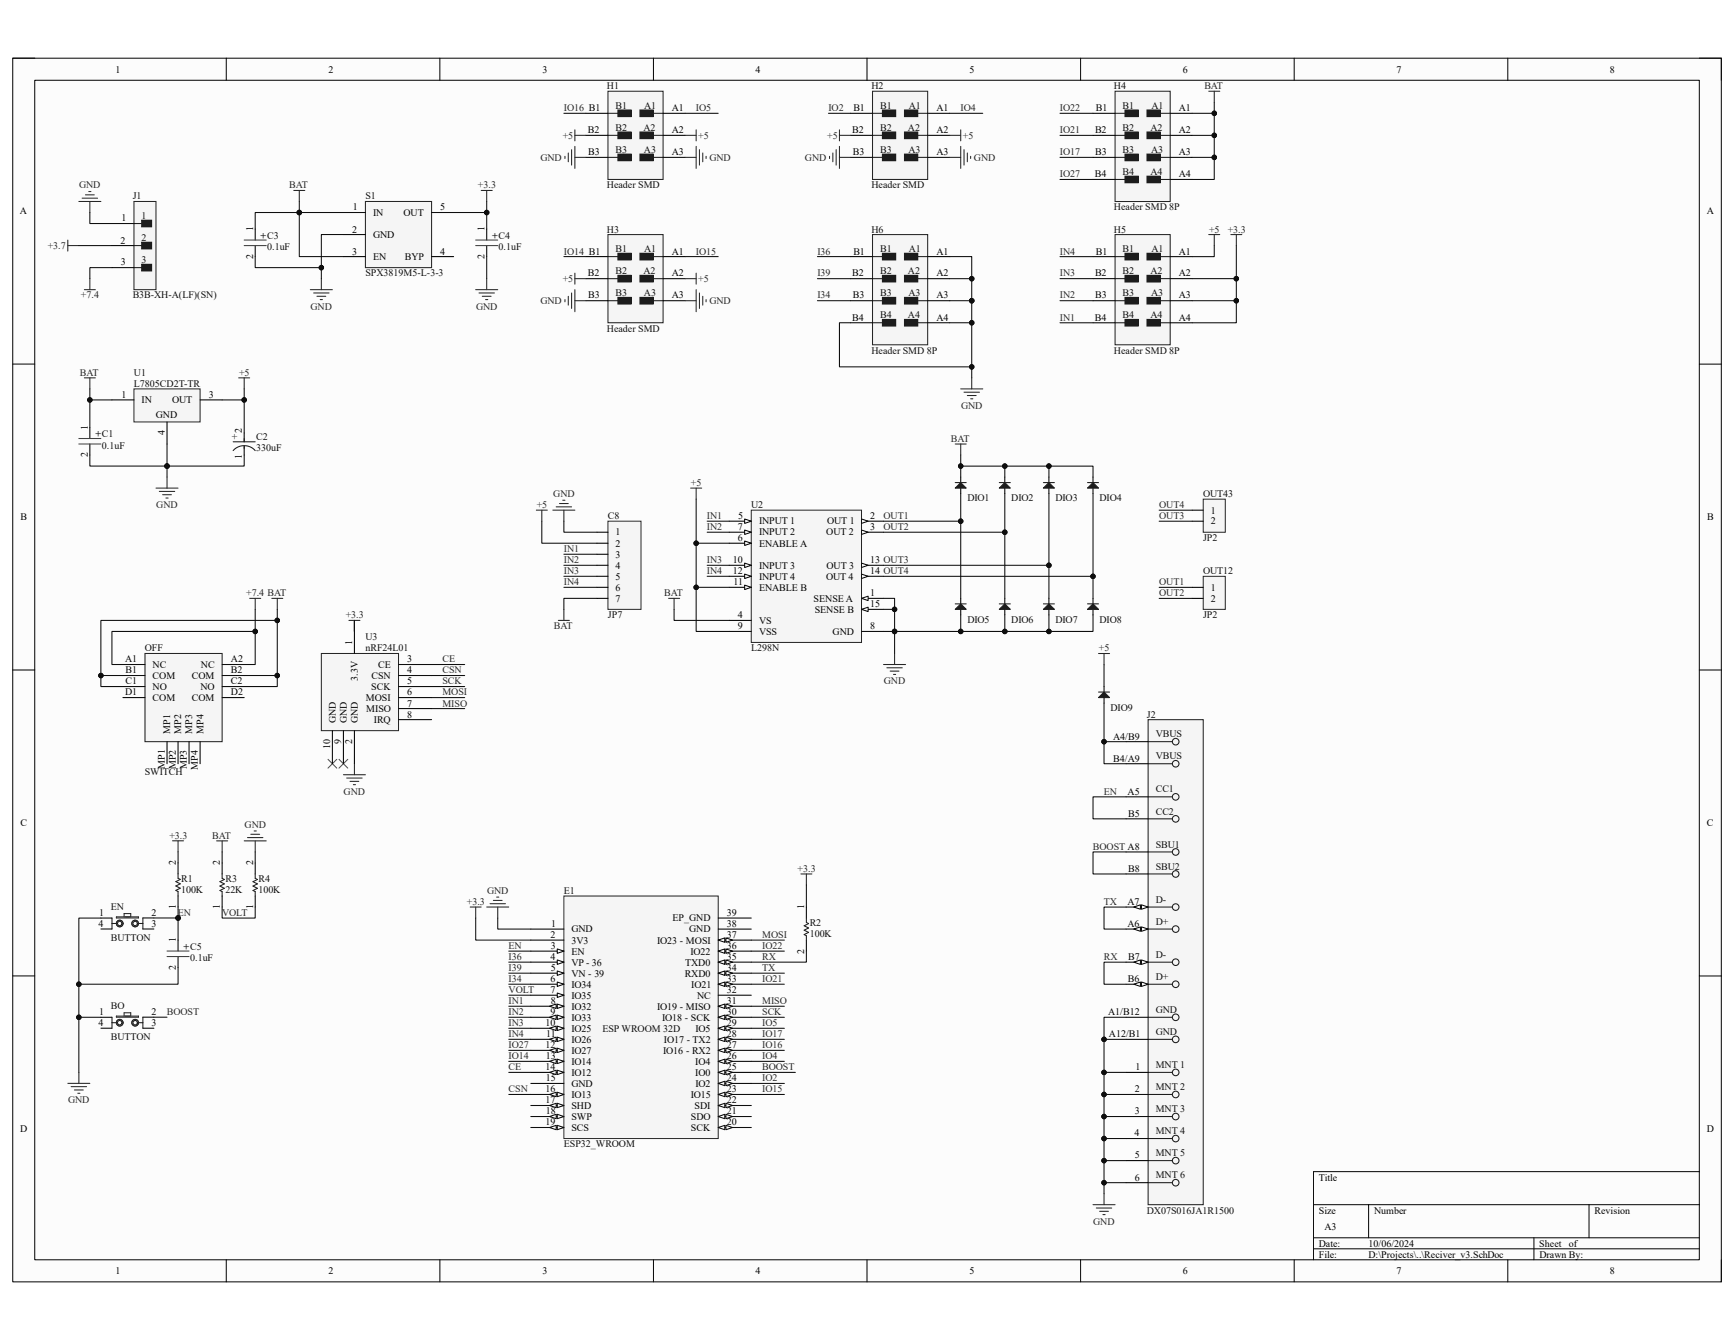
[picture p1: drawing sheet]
<svg xmlns="http://www.w3.org/2000/svg" width="279mm" height="216mm" viewBox="0 0 279 216" stroke-linecap="round" stroke-linejoin="round" font-family="sans-serif">
<defs><g id="words">
<g font-size="1.6">
<text x="18.6" y="11.7">1</text>
<text x="52.9" y="11.7">2</text>
<text x="87.4" y="11.7">3</text>
<text x="121.8" y="11.7">4</text>
<text x="156.2" y="11.7">5</text>
<text x="190.6" y="11.7">6</text>
<text x="225" y="11.7">7</text>
<text x="259.4" y="11.7">8</text>
<text x="108.2" y="17.9">A1</text>
<text x="137.5" y="17.9">B1</text>
<text x="150.9" y="17.9">A1</text>
<text x="176.6" y="17.9">B1</text>
<text x="189.9" y="17.9">A1</text>
<text x="94.7" y="21.5">B2</text>
<text x="108.2" y="21.5">A2</text>
<text x="137.3" y="21.5">B2</text>
<text x="150.9" y="21.5">A2</text>
<text x="176.4" y="21.5">B2</text>
<text x="189.9" y="21.5">A2</text>
<text x="94.8" y="25">B3</text>
<text x="108.2" y="25">A3</text>
<text x="137.4" y="25">B3</text>
<text x="150.9" y="25">A3</text>
<text x="176.4" y="28.6">B4</text>
<text x="176.5" y="25">B3</text>
<text x="189.9" y="25">A3</text>
<text x="189.9" y="28.6">A4</text>
<text x="3.2" y="34.5">A</text>
<text x="19.6" y="35.7">1</text>
<text x="56.9" y="33.9">1</text>
<text x="60.1" y="34.8">IN</text>
<text x="65" y="34.8">OUT</text>
<text x="71" y="33.9">5</text>
<text x="275" y="34.5">A</text>
<text x="19.4" y="39.2">2</text>
<text x="40.8" y="41.7" transform="rotate(-90 40.8 41.7)">2</text>
<text x="40.8" y="37.3" transform="rotate(-90 40.8 37.3)">1</text>
<text x="56.7" y="37.5">2</text>
<text x="56.8" y="41">3</text>
<text x="60.1" y="38.4">GND</text>
<text x="60.1" y="41.9">EN</text>
<text x="65.2" y="41.9">BYP</text>
<text x="71" y="41">4</text>
<text x="78.1" y="41.7" transform="rotate(-90 78.1 41.7)">2</text>
<text x="78.1" y="37.3" transform="rotate(-90 78.1 37.3)">1</text>
<text x="108.2" y="41">A1</text>
<text x="137.5" y="41">B1</text>
<text x="150.9" y="41">A1</text>
<text x="176.6" y="41">B1</text>
<text x="189.9" y="41">A1</text>
<text x="19.5" y="42.8">3</text>
<text x="94.7" y="44.5">B2</text>
<text x="108.2" y="44.5">A2</text>
<text x="137.3" y="44.5">B2</text>
<text x="150.9" y="44.5">A2</text>
<text x="176.4" y="44.5">B2</text>
<text x="189.9" y="44.5">A2</text>
<text x="94.8" y="48.1">B3</text>
<text x="108.2" y="48.1">A3</text>
<text x="137.3" y="51.6">B4</text>
<text x="137.4" y="48.1">B3</text>
<text x="150.9" y="48.1">A3</text>
<text x="150.9" y="51.6">A4</text>
<text x="176.4" y="51.6">B4</text>
<text x="176.5" y="48.1">B3</text>
<text x="189.9" y="48.1">A3</text>
<text x="189.9" y="51.6">A4</text>
<text x="19.6" y="64.1">1</text>
<text x="22.8" y="65">IN</text>
<text x="27.7" y="65">OUT</text>
<text x="33.7" y="64.1">3</text>
<text x="14.1" y="69.2" transform="rotate(-90 14.1 69.2)">1</text>
<text x="25.1" y="67.3">GND</text>
<text x="26.5" y="70.1" transform="rotate(-90 26.5 70.1)">4</text>
<text x="39" y="69.8" transform="rotate(-90 39 69.8)">2</text>
<text x="14.1" y="73.7" transform="rotate(-90 14.1 73.7)">2</text>
<text x="39" y="73.9" transform="rotate(-90 39 73.9)">1</text>
<text x="3.3" y="83.9">B</text>
<text x="118.9" y="83.6">5</text>
<text x="140.2" y="83.6">2</text>
<text x="195.1" y="82.8">1</text>
<text x="275.1" y="83.9">B</text>
<text x="99.2" y="86.3">1</text>
<text x="99.2" y="88.1">2</text>
<text x="99.2" y="89.8">3</text>
<text x="118.9" y="87.2">6</text>
<text x="118.9" y="85.4">7</text>
<text x="122.3" y="84.5">INPUT 1</text>
<text x="122.3" y="88.1">ENABLE A</text>
<text x="122.3" y="86.3">INPUT 2</text>
<text x="133.1" y="86.3">OUT 2</text>
<text x="133.3" y="84.5">OUT 1</text>
<text x="140.2" y="85.4">3</text>
<text x="195.1" y="84.5">2</text>
<text x="99.2" y="91.6">4</text>
<text x="99.2" y="93.4">5</text>
<text x="99.2" y="95.2">6</text>
<text x="118.1" y="90.7">10</text>
<text x="118.1" y="92.5">12</text>
<text x="118.2" y="94.3">11</text>
<text x="122.3" y="91.6">INPUT 3</text>
<text x="122.3" y="95.2">ENABLE B</text>
<text x="122.3" y="93.4">INPUT 4</text>
<text x="133.1" y="93.4">OUT 4</text>
<text x="133.2" y="91.6">OUT 3</text>
<text x="140.2" y="90.7">13 OUT3</text>
<text x="140.2" y="92.5">14 OUT4</text>
<text x="195.1" y="95.2">1</text>
<text x="99.2" y="96.9">7</text>
<text x="118.9" y="99.6">4</text>
<text x="118.9" y="101.4">9</text>
<text x="122.3" y="100.5">VS</text>
<text x="131.1" y="96.9">SENSE A</text>
<text x="131.3" y="98.7">SENSE B</text>
<text x="140.2" y="96.1">1</text>
<text x="140.2" y="97.8">15</text>
<text x="140.2" y="101.4">8</text>
<text x="195.1" y="96.9">2</text>
<text x="20.2" y="106.7">A1</text>
<text x="24.6" y="107.6">NC</text>
<text x="32.4" y="107.6">NC</text>
<text x="37.2" y="106.7">A2</text>
<text x="56.8" y="103.8" transform="rotate(-90 56.8 103.8)">1</text>
<text x="61" y="107.6">CE</text>
<text x="65.6" y="106.7">3</text>
<text x="122.3" y="102.3">VSS</text>
<text x="134.2" y="102.3">GND</text>
<text x="20.2" y="112.1">D1</text>
<text x="20.2" y="108.5">B1</text>
<text x="20.2" y="110.3">C1</text>
<text x="24.6" y="109.4">COM</text>
<text x="24.6" y="111.2">NO</text>
<text x="24.6" y="112.9">COM</text>
<text x="30.9" y="109.4">COM</text>
<text x="30.9" y="112.9">COM</text>
<text x="32.3" y="111.2">NO</text>
<text x="37.2" y="108.5">B2</text>
<text x="37.2" y="110.3">C2</text>
<text x="37.2" y="112.1">D2</text>
<text x="57.7" y="109.7" transform="rotate(-90 57.7 109.7)">3.3V</text>
<text x="59" y="112.9">MOSI</text>
<text x="59.8" y="111.2">SCK</text>
<text x="59.9" y="109.4">CSN</text>
<text x="65.6" y="108.5">4</text>
<text x="65.6" y="110.3">5</text>
<text x="65.6" y="112.1">6</text>
<text x="65.6" y="113.8">7</text>
<text x="27.4" y="118.2" transform="rotate(-90 27.4 118.2)">MP1</text>
<text x="29.2" y="118.2" transform="rotate(-90 29.2 118.2)">MP2</text>
<text x="31" y="118.2" transform="rotate(-90 31 118.2)">MP3</text>
<text x="32.8" y="118.2" transform="rotate(-90 32.8 118.2)">MP4</text>
<text x="54.1" y="116.5" transform="rotate(-90 54.1 116.5)">GND</text>
<text x="55" y="119.9" transform="rotate(-90 55 119.9)">9</text>
<text x="55.9" y="116.5" transform="rotate(-90 55.9 116.5)">GND</text>
<text x="56.8" y="119.9" transform="rotate(-90 56.8 119.9)">2</text>
<text x="57.7" y="116.5" transform="rotate(-90 57.7 116.5)">GND</text>
<text x="59" y="114.7">MISO</text>
<text x="60.2" y="116.5">IRQ</text>
<text x="65.6" y="115.6">8</text>
<text x="179.4" y="119.2">A4/B9</text>
<text x="26.5" y="123.8" transform="rotate(-90 26.5 123.8)">MP1</text>
<text x="28.3" y="124" transform="rotate(-90 28.3 124)">MP2</text>
<text x="30.1" y="123.9" transform="rotate(-90 30.1 123.9)">MP3</text>
<text x="31.9" y="124" transform="rotate(-90 31.9 124)">MP4</text>
<text x="53.2" y="120.7" transform="rotate(-90 53.2 120.7)">10</text>
<text x="179.4" y="122.7">B4/A9</text>
<text x="181.7" y="128">A5</text>
<text x="181.8" y="131.6">B5</text>
<text x="3.3" y="133.1">C</text>
<text x="275" y="133.1">C</text>
<text x="28.3" y="139.4" transform="rotate(-90 28.3 139.4)">2</text>
<text x="35.4" y="139.4" transform="rotate(-90 35.4 139.4)">2</text>
<text x="40.8" y="139.4" transform="rotate(-90 40.8 139.4)">2</text>
<text x="181.8" y="140.5">B8</text>
<text x="15.9" y="149.4">4</text>
<text x="16" y="147.6">1</text>
<text x="24.4" y="147.6">2</text>
<text x="24.4" y="149.4">3</text>
<text x="28.3" y="146.4" transform="rotate(-90 28.3 146.4)">1</text>
<text x="35.4" y="146.4" transform="rotate(-90 35.4 146.4)">1</text>
<text x="40.8" y="146.4" transform="rotate(-90 40.8 146.4)">1</text>
<text x="88.8" y="149.4">1</text>
<text x="108.4" y="148.5">EP_GND</text>
<text x="117.1" y="149.4">38</text>
<text x="117.1" y="147.6">39</text>
<text x="129.6" y="146.5" transform="rotate(-90 129.6 146.5)">1</text>
<text x="181.7" y="149.4">A6</text>
<text x="181.7" y="145.8">A7</text>
<text x="28.3" y="151.8" transform="rotate(-90 28.3 151.8)">1</text>
<text x="88.7" y="151.1">2</text>
<text x="88.7" y="154.7">4</text>
<text x="88.8" y="152.9">3</text>
<text x="92.1" y="150.2">GND</text>
<text x="92.1" y="152">3V3</text>
<text x="92.1" y="153.8">EN</text>
<text x="92.1" y="155.6">VP - 36</text>
<text x="105.9" y="152">IO23 - MOSI</text>
<text x="110.4" y="155.6">TXD0</text>
<text x="111" y="150.2">GND</text>
<text x="111.3" y="153.8">IO22</text>
<text x="117.1" y="154.7">35</text>
<text x="117.1" y="152.9">36</text>
<text x="117.1" y="151.1">37</text>
<text x="129.6" y="153.6" transform="rotate(-90 129.6 153.6)">2</text>
<text x="181.8" y="154.7">B7</text>
<text x="28.3" y="156.3" transform="rotate(-90 28.3 156.3)">2</text>
<text x="88.7" y="158.2">6</text>
<text x="88.7" y="160">7</text>
<text x="88.7" y="156.5">5</text>
<text x="88.7" y="161.8">8</text>
<text x="92.1" y="157.4">VN - 39</text>
<text x="92.1" y="159.1">IO34</text>
<text x="92.1" y="160.9">IO35</text>
<text x="110.3" y="157.4">RXD0</text>
<text x="111.4" y="159.1">IO21</text>
<text x="112.3" y="160.9">NC</text>
<text x="117.1" y="161.8">31</text>
<text x="117.1" y="160">32</text>
<text x="117.1" y="158.2">33</text>
<text x="117.1" y="156.5">34</text>
<text x="181.7" y="158.2">B6</text>
<text x="15.9" y="165.3">4</text>
<text x="16" y="163.6">1</text>
<text x="24.4" y="163.5">2</text>
<text x="24.4" y="165.3">3</text>
<text x="87.9" y="165.4">10</text>
<text x="88" y="167.1">11</text>
<text x="88.7" y="163.6">9</text>
<text x="92.1" y="162.7">IO32</text>
<text x="92.1" y="164.5">IO33</text>
<text x="92.1" y="166.2">IO25</text>
<text x="92.1" y="168">IO26</text>
<text x="105.9" y="162.7">IO19 - MISO</text>
<text x="106.7" y="164.5">IO18 - SCK</text>
<text x="107" y="168">IO17 - TX2</text>
<text x="112.1" y="166.2">IO5</text>
<text x="117.1" y="167.1">28</text>
<text x="117.1" y="165.4">29</text>
<text x="117.1" y="163.6">30</text>
<text x="178.6" y="163.6">A1/B12</text>
<text x="178.7" y="167.1">A12/B1</text>
<text x="87.9" y="168.9">12</text>
<text x="87.9" y="172.4">14</text>
<text x="88" y="170.6">13</text>
<text x="92.1" y="169.8">IO27</text>
<text x="92.1" y="171.5">IO14</text>
<text x="92.1" y="173.3">IO12</text>
<text x="106.8" y="169.8">IO16 - RX2</text>
<text x="112" y="173.3">IO0</text>
<text x="112" y="171.5">IO4</text>
<text x="117.1" y="172.4">25</text>
<text x="117.1" y="170.6">26</text>
<text x="117.1" y="168.9">27</text>
<text x="183" y="172.4">1</text>
<text x="87.9" y="176">16</text>
<text x="87.9" y="177.8">17</text>
<text x="87.9" y="174.2">15</text>
<text x="87.9" y="179.5">18</text>
<text x="92.1" y="175.1">GND</text>
<text x="92.1" y="176.9">IO13</text>
<text x="92.1" y="178.6">SHD</text>
<text x="111.3" y="176.9">IO15</text>
<text x="111.9" y="178.6">SDI</text>
<text x="112.1" y="175.1">IO2</text>
<text x="117.1" y="179.5">21</text>
<text x="117.1" y="177.8">22</text>
<text x="117.1" y="176">23</text>
<text x="117.1" y="174.2">24</text>
<text x="182.8" y="176">2</text>
<text x="182.9" y="179.5">3</text>
<text x="3.3" y="182.4">D</text>
<text x="87.9" y="181.3">19</text>
<text x="92.1" y="180.4">SWP</text>
<text x="92.1" y="182.2">SCS</text>
<text x="111.3" y="182.2">SCK</text>
<text x="111.3" y="180.4">SDO</text>
<text x="117.1" y="181.3">20</text>
<text x="182.8" y="183.1">4</text>
<text x="275" y="182.4">D</text>
<text x="182.8" y="190.2">6</text>
<text x="182.9" y="186.6">5</text>
<text x="212.5" y="190.2">Title</text>
<text x="212.5" y="195.5">Size</text>
<text x="221.4" y="195.5">Number</text>
<text x="256.9" y="195.5">Revision</text>
<text x="212.5" y="200.9">Date:</text>
<text x="212.5" y="202.6">File:</text>
<text x="213.4" y="198.2">A3</text>
<text x="220.5" y="202.6">D:\Projects\..\Reciver_v3.SchDoc</text>
<text x="220.5" y="200.9">10/06/2024</text>
<text x="248" y="200.9">Sheet</text>
<text x="248" y="202.6">Drawn By:</text>
<text x="252.8" y="200.9">of</text>
<text x="18.6" y="205.3">1</text>
<text x="52.9" y="205.3">2</text>
<text x="87.4" y="205.3">3</text>
<text x="121.8" y="205.3">4</text>
<text x="156.2" y="205.3">5</text>
<text x="190.6" y="205.3">6</text>
<text x="225" y="205.3">7</text>
<text x="259.4" y="205.3">8</text>
</g>
<g font-size="1.6" fill="#262626">
<text x="90.8" y="17.9">IO16 B1</text>
<text x="112.1" y="17.9">IO5</text>
<text x="133.5" y="17.9">IO2</text>
<text x="154.8" y="17.9">IO4</text>
<text x="170.8" y="17.9">IO22</text>
<text x="194.1" y="14.4">BAT</text>
<text x="90.7" y="22.4">+5</text>
<text x="112.5" y="22.4">+5</text>
<text x="133.3" y="22.4">+5</text>
<text x="155.2" y="22.4">+5</text>
<text x="170.8" y="21.5">IO21</text>
<text x="87.1" y="25.9">GND</text>
<text x="114.3" y="25.9">GND</text>
<text x="129.7" y="25.9">GND</text>
<text x="156.9" y="25.9">GND</text>
<text x="170.8" y="25">IO17</text>
<text x="170.8" y="28.6">IO27</text>
<text x="12.7" y="30.4">GND</text>
<text x="46.6" y="30.4">BAT</text>
<text x="77" y="30.4">+3.3</text>
<text x="7.7" y="40.1">+3.7</text>
<text x="90.8" y="41">IO14 B1</text>
<text x="112.1" y="41">IO15</text>
<text x="131.7" y="41">I36</text>
<text x="170.8" y="41">IN4</text>
<text x="194.8" y="37.5">+5</text>
<text x="197.8" y="37.5">+3.3</text>
<text x="90.7" y="45.4">+5</text>
<text x="112.5" y="45.4">+5</text>
<text x="131.7" y="44.5">I39</text>
<text x="170.8" y="44.5">IN3</text>
<text x="13" y="48.1">+7.4</text>
<text x="50" y="49.9">GND</text>
<text x="76.7" y="49.9">GND</text>
<text x="87.1" y="49">GND</text>
<text x="114.3" y="49">GND</text>
<text x="131.7" y="48.1">I34</text>
<text x="170.8" y="51.6">IN1</text>
<text x="170.8" y="48.1">IN2</text>
<text x="12.9" y="60.5">BAT</text>
<text x="38.5" y="60.5">+5</text>
<text x="154.9" y="65.9">GND</text>
<text x="153.2" y="71.2">BAT</text>
<text x="25.2" y="81.9">GND</text>
<text x="86.5" y="81.9">+5</text>
<text x="89.2" y="80.1">GND</text>
<text x="111.3" y="78.3">+5</text>
<text x="113.9" y="83.6">IN1</text>
<text x="142.4" y="83.6">OUT1</text>
<text x="186.8" y="81.9">OUT4</text>
<text x="186.8" y="83.6">OUT3</text>
<text x="90.8" y="88.9">IN1</text>
<text x="113.9" y="85.4">IN2</text>
<text x="142.4" y="85.4">OUT2</text>
<text x="90.8" y="94.3">IN4</text>
<text x="90.8" y="92.5">IN3</text>
<text x="90.8" y="90.7">IN2</text>
<text x="113.9" y="90.7">IN3</text>
<text x="113.9" y="92.5">IN4</text>
<text x="186.8" y="94.3">OUT1</text>
<text x="39.7" y="96.1">+7.4 BAT</text>
<text x="55.7" y="99.6">+3.3</text>
<text x="89.2" y="101.4">BAT</text>
<text x="107" y="96.1">BAT</text>
<text x="186.8" y="96.1">OUT2</text>
<text x="71.3" y="106.7">CE</text>
<text x="177.1" y="104.9">+5</text>
<text x="71.3" y="110.3">SCK</text>
<text x="71.3" y="112.1">MOSI</text>
<text x="71.3" y="113.8">MISO</text>
<text x="71.3" y="108.5">CSN</text>
<text x="142.4" y="110.3">GND</text>
<text x="55.4" y="128">GND</text>
<text x="177.9" y="128">EN</text>
<text x="27.3" y="135.1">+3.3</text>
<text x="34.2" y="135.1">BAT</text>
<text x="39.4" y="133.3">GND</text>
<text x="176.1" y="136.9">BOOST A8</text>
<text x="128.5" y="140.5">+3.3</text>
<text x="28.7" y="147.6">EN</text>
<text x="35.8" y="147.6">VOLT</text>
<text x="75.2" y="145.8">+3.3</text>
<text x="78.5" y="144">GND</text>
<text x="177.9" y="145.8">TX</text>
<text x="82" y="152.9">EN</text>
<text x="82" y="154.7">I36</text>
<text x="122.8" y="151.1">MOSI</text>
<text x="122.8" y="154.7">RX</text>
<text x="122.8" y="152.9">IO22</text>
<text x="177.9" y="154.7">RX</text>
<text x="82" y="161.8">IN1</text>
<text x="82" y="156.5">I39</text>
<text x="82" y="158.2">I34</text>
<text x="82" y="160">VOLT</text>
<text x="122.8" y="161.8">MISO</text>
<text x="122.8" y="156.5">TX</text>
<text x="122.8" y="158.2">IO21</text>
<text x="26.9" y="163.5">BOOST</text>
<text x="82" y="167.1">IN4</text>
<text x="82" y="165.4">IN3</text>
<text x="82" y="163.6">IN2</text>
<text x="122.8" y="163.6">SCK</text>
<text x="122.8" y="167.1">IO17</text>
<text x="122.8" y="165.4">IO5</text>
<text x="82" y="172.4">CE</text>
<text x="82" y="170.6">IO14</text>
<text x="82" y="168.9">IO27</text>
<text x="122.8" y="172.4">BOOST</text>
<text x="122.8" y="170.6">IO4</text>
<text x="122.8" y="168.9">IO16</text>
<text x="11" y="177.8">GND</text>
<text x="82" y="176">CSN</text>
<text x="122.8" y="174.2">IO2</text>
<text x="122.8" y="176">IO15</text>
<text x="176.1" y="197.3">GND</text>
</g>
<g font-size="1.6" fill="#0e0e0e">
<text x="97.8" y="14.4">H1</text>
<text x="99.2" y="17.6">B1</text>
<text x="103.8" y="17.6">A1</text>
<text x="140.4" y="14.4">H2</text>
<text x="141.8" y="17.6">B1</text>
<text x="146.4" y="17.6">A1</text>
<text x="179.5" y="14.4">H4</text>
<text x="180.9" y="17.6">B1</text>
<text x="185.5" y="17.6">A1</text>
<text x="99.2" y="21.1">B2</text>
<text x="103.7" y="21.1">A2</text>
<text x="141.8" y="21.1">B2</text>
<text x="146.3" y="21.1">A2</text>
<text x="180.9" y="21.1">B2</text>
<text x="185.4" y="21.1">A2</text>
<text x="99.2" y="24.6">B3</text>
<text x="103.8" y="24.6">A3</text>
<text x="141.8" y="24.6">B3</text>
<text x="146.4" y="24.6">A3</text>
<text x="180.9" y="24.6">B3</text>
<text x="180.9" y="28.2">B4</text>
<text x="185.4" y="28.2">A4</text>
<text x="185.5" y="24.6">A3</text>
<text x="21.4" y="32.1">J1</text>
<text x="22.8" y="35.3">1</text>
<text x="58.9" y="32.1">S1</text>
<text x="97.8" y="30.4">Header SMD</text>
<text x="140.4" y="30.4">Header SMD</text>
<text x="179.5" y="33.9">Header SMD 8P</text>
<text x="22.8" y="38.9">2</text>
<text x="42" y="38.5">+C3</text>
<text x="43.1" y="40.3">0.1uF</text>
<text x="79.3" y="38.5">+C4</text>
<text x="80.3" y="40.3">0.1uF</text>
<text x="97.8" y="37.5">H3</text>
<text x="99.2" y="40.6">B1</text>
<text x="103.8" y="40.6">A1</text>
<text x="140.4" y="37.5">H6</text>
<text x="141.8" y="40.6">B1</text>
<text x="146.4" y="40.6">A1</text>
<text x="179.5" y="37.5">H5</text>
<text x="180.9" y="40.6">B1</text>
<text x="185.5" y="40.6">A1</text>
<text x="22.8" y="42.4">3</text>
<text x="58.9" y="44.5">SPX3819M5-L-3-3</text>
<text x="99.2" y="44.2">B2</text>
<text x="99.2" y="47.8">B3</text>
<text x="103.7" y="44.2">A2</text>
<text x="103.8" y="47.8">A3</text>
<text x="141.8" y="44.2">B2</text>
<text x="141.8" y="47.8">B3</text>
<text x="146.3" y="44.2">A2</text>
<text x="146.4" y="47.8">A3</text>
<text x="180.9" y="44.2">B2</text>
<text x="180.9" y="47.8">B3</text>
<text x="185.4" y="44.2">A2</text>
<text x="185.5" y="47.8">A3</text>
<text x="21.4" y="48.1">B3B-XH-A(LF)(SN)</text>
<text x="97.8" y="53.4">Header SMD</text>
<text x="141.8" y="51.3">B4</text>
<text x="146.3" y="51.3">A4</text>
<text x="180.9" y="51.3">B4</text>
<text x="185.4" y="51.3">A4</text>
<text x="140.4" y="57">Header SMD 8P</text>
<text x="179.5" y="57">Header SMD 8P</text>
<text x="21.6" y="60.5">U1</text>
<text x="21.6" y="62.3">L7805CD2T-TR</text>
<text x="15.4" y="70.5">+C1</text>
<text x="37.4" y="70.8">+</text>
<text x="41.3" y="70.8">C2</text>
<text x="16.4" y="72.3">0.1uF</text>
<text x="41.3" y="72.6">330uF</text>
<text x="98" y="83.6">C8</text>
<text x="121" y="81.9">U2</text>
<text x="155.9" y="80.8">DIO1</text>
<text x="162.9" y="80.8">DIO2</text>
<text x="170.1" y="80.8">DIO3</text>
<text x="177.2" y="80.8">DIO4</text>
<text x="193.8" y="80.1">OUT43</text>
<text x="193.8" y="87.2">JP2</text>
<text x="193.8" y="92.5">OUT12</text>
<text x="98" y="99.6">JP7</text>
<text x="155.9" y="100.3">DIO5</text>
<text x="162.9" y="100.3">DIO6</text>
<text x="170.1" y="100.3">DIO7</text>
<text x="177.2" y="100.3">DIO8</text>
<text x="193.8" y="99.6">JP2</text>
<text x="23.3" y="104.9">OFF</text>
<text x="58.9" y="103.2">U3</text>
<text x="58.9" y="104.9">nRF24L01</text>
<text x="121" y="104.9">L298N</text>
<text x="178.9" y="114.6">DIO9</text>
<text x="184.8" y="115.6">J2</text>
<text x="186.2" y="118.8">VBUS</text>
<text x="23.3" y="124.8">SWITCH</text>
<text x="186.2" y="122.3">VBUS</text>
<text x="186.2" y="127.7">CC1</text>
<text x="186.2" y="131.2">CC2</text>
<text x="186.2" y="136.6">SBU1</text>
<text x="29.2" y="142.1">R1</text>
<text x="29.2" y="143.8">100K</text>
<text x="36.3" y="142.1">R3</text>
<text x="36.3" y="143.8">22K</text>
<text x="41.7" y="142.1">R4</text>
<text x="41.7" y="143.8">100K</text>
<text x="186.2" y="140.1">SBU2</text>
<text x="17.9" y="146.7">EN</text>
<text x="90.8" y="144">E1</text>
<text x="130.5" y="149.2">R2</text>
<text x="186.2" y="149">D+</text>
<text x="186.2" y="145.5">D-</text>
<text x="17.9" y="151.6">BUTTON</text>
<text x="29.5" y="153.1">+C5</text>
<text x="30.6" y="154.9">0.1uF</text>
<text x="130.5" y="151">100K</text>
<text x="186.2" y="154.3">D-</text>
<text x="186.2" y="157.9">D+</text>
<text x="17.9" y="162.6">BO</text>
<text x="17.9" y="167.6">BUTTON</text>
<text x="97.1" y="166.2">ESP WROOM 32D</text>
<text x="186.2" y="163.2">GND</text>
<text x="186.2" y="166.8">GND</text>
<text x="186.2" y="172.1">MNT 1</text>
<text x="186.2" y="175.6">MNT 2</text>
<text x="186.2" y="179.2">MNT 3</text>
<text x="90.8" y="184.9">ESP32_WROOM</text>
<text x="186.2" y="182.8">MNT 4</text>
<text x="186.2" y="186.3">MNT 5</text>
<text x="186.2" y="189.9">MNT 6</text>
<text x="184.8" y="195.5">DX07S016JA1R1500</text>
</g>
</g></defs>
<path d="M2.1 9.4h275.3v197.1h-275.3z" fill-rule="evenodd" fill="#fcfcfc"/>
<path d="M2.1 9.4h275.3v197.1h-275.3z" fill="none" stroke="#000" stroke-width=".16"/>
<path d="M5.6 12.9h268.2v190.1h-268.2z" fill-rule="evenodd" fill="#fcfcfc"/>
<g fill="none" stroke="#000" stroke-width=".16">
<path d="M2 9.4h3.6M5.6 12.9h268.2v190.1h-268.2zM36.5 9.4v3.5M70.9 9.4v3.5M105.3 9.4v3.5M139.7 9.4v3.5M174.1 9.4v3.5M208.5 9.4v3.5M243 9.4v3.5M273.8 9.4h3.6v3.5M2 58.7h3.6M273.8 58.7h3.6"/>
<path d="M2 107.9h3.6M273.8 107.9h3.6M2 157.2h3.6M273.8 157.2h3.6M211.6 194.1h62.2M211.6 199.4h62.2M220.5 194.1v5.3M247.2 199.4v3.6M256 194.1v5.3M273.8 188.8h-62.2v14.2M36.5 203v3.5M70.9 203v3.5"/>
<path d="M105.3 203v3.5M139.7 203v3.5M174.1 203v3.5M208.5 203v3.5M211.6 201.2h62.2M243 203v3.5M277.4 203v3.5"/>
</g>
<path d="M90.9 144.4h24.8v39h-24.8z" fill-rule="evenodd" fill="#f5f5f5"/>
<path d="M90.9 144.4h24.8v39h-24.8z" fill="none" stroke="#262626" stroke-width=".16"/>
<path d="M85.5 149.7h5.4M85.5 151.5h5.4M85.5 153.2h5.4" fill="none" stroke="#000" stroke-width=".17"/>
<path d="M89.8 152.9l1.1 .3-1.1 .4z" fill="#fbfbfb"/>
<path d="M89.8 152.9l1.1 .3-1.1 .4z" fill="none" stroke="#000" stroke-width=".16"/>
<path d="M85.5 155h5.4" fill="none" stroke="#000" stroke-width=".17"/>
<path d="M89.8 154.7l1.1 .3-1.1 .4z" fill="#fbfbfb"/>
<path d="M89.8 154.7l1.1 .3-1.1 .4z" fill="none" stroke="#000" stroke-width=".16"/>
<path d="M85.5 156.8h5.4" fill="none" stroke="#000" stroke-width=".17"/>
<path d="M89.8 156.4l1.1 .4-1.1 .4z" fill="#fbfbfb"/>
<path d="M89.8 156.4l1.1 .4-1.1 .4z" fill="none" stroke="#000" stroke-width=".16"/>
<path d="M85.5 158.6h5.4" fill="none" stroke="#000" stroke-width=".17"/>
<path d="M89.8 158.2l1.1 .4-1.1 .3z" fill="#fbfbfb"/>
<path d="M89.8 158.2l1.1 .4-1.1 .3z" fill="none" stroke="#000" stroke-width=".16"/>
<path d="M85.5 160.3h5.4" fill="none" stroke="#000" stroke-width=".17"/>
<path d="M89.8 160l1.1 .3-1.1 .4z" fill="#fbfbfb"/>
<path d="M89.8 160l1.1 .3-1.1 .4z" fill="none" stroke="#000" stroke-width=".16"/>
<path d="M85.5 162.1h5.4" fill="none" stroke="#000" stroke-width=".17"/>
<path d="M89.8 161.8l1.1 .3-1.1 .4z" fill="#fbfbfb"/>
<path d="M89.8 161.8l1.1 .3-1.1 .4z" fill="none" stroke="#000" stroke-width=".16"/>
<path d="M88.5 162.1l1.1-.3v.7z" fill="#fbfbfb"/>
<path d="M88.5 162.1l1.1-.3v.7z" fill="none" stroke="#000" stroke-width=".16"/>
<path d="M85.5 163.9h5.4" fill="none" stroke="#000" stroke-width=".17"/>
<path d="M89.8 163.5l1.1 .4-1.1 .4z" fill="#fbfbfb"/>
<path d="M89.8 163.5l1.1 .4-1.1 .4z" fill="none" stroke="#000" stroke-width=".16"/>
<path d="M88.5 163.9l1.1-.4v.8z" fill="#fbfbfb"/>
<path d="M88.5 163.9l1.1-.4v.8z" fill="none" stroke="#000" stroke-width=".16"/>
<path d="M85.5 165.7h5.4" fill="none" stroke="#000" stroke-width=".17"/>
<path d="M89.8 165.3l1.1 .4-1.1 .3z" fill="#fbfbfb"/>
<path d="M89.8 165.3l1.1 .4-1.1 .3z" fill="none" stroke="#000" stroke-width=".16"/>
<path d="M88.5 165.7l1.1-.4v.7z" fill="#fbfbfb"/>
<path d="M88.5 165.7l1.1-.4v.7z" fill="none" stroke="#000" stroke-width=".16"/>
<path d="M85.5 167.5h5.4" fill="none" stroke="#000" stroke-width=".17"/>
<path d="M89.8 167.1l1.1 .4-1.1 .3z" fill="#fbfbfb"/>
<path d="M89.8 167.1l1.1 .4-1.1 .3z" fill="none" stroke="#000" stroke-width=".16"/>
<path d="M88.5 167.5l1.1-.4v.7z" fill="#fbfbfb"/>
<path d="M88.5 167.5l1.1-.4v.7z" fill="none" stroke="#000" stroke-width=".16"/>
<path d="M85.5 169.2h5.4" fill="none" stroke="#000" stroke-width=".17"/>
<path d="M89.8 168.9l1.1 .3-1.1 .4z" fill="#fbfbfb"/>
<path d="M89.8 168.9l1.1 .3-1.1 .4z" fill="none" stroke="#000" stroke-width=".16"/>
<path d="M88.5 169.2l1.1-.3v.7z" fill="#fbfbfb"/>
<path d="M88.5 169.2l1.1-.3v.7z" fill="none" stroke="#000" stroke-width=".16"/>
<path d="M85.5 171h5.4" fill="none" stroke="#000" stroke-width=".17"/>
<path d="M89.8 170.7l1.1 .3-1.1 .4z" fill="#fbfbfb"/>
<path d="M89.8 170.7l1.1 .3-1.1 .4z" fill="none" stroke="#000" stroke-width=".16"/>
<path d="M88.5 171l1.1-.3v.7z" fill="#fbfbfb"/>
<path d="M88.5 171l1.1-.3v.7z" fill="none" stroke="#000" stroke-width=".16"/>
<path d="M85.5 172.8h5.4" fill="none" stroke="#000" stroke-width=".17"/>
<path d="M89.8 172.4l1.1 .4-1.1 .3z" fill="#fbfbfb"/>
<path d="M89.8 172.4l1.1 .4-1.1 .3z" fill="none" stroke="#000" stroke-width=".16"/>
<path d="M88.5 172.8l1.1-.4v.7z" fill="#fbfbfb"/>
<path d="M88.5 172.8l1.1-.4v.7z" fill="none" stroke="#000" stroke-width=".16"/>
<path d="M85.5 174.6h5.4M85.5 176.3h5.4" fill="none" stroke="#000" stroke-width=".17"/>
<path d="M89.8 176l1.1 .3-1.1 .4z" fill="#fbfbfb"/>
<path d="M89.8 176l1.1 .3-1.1 .4z" fill="none" stroke="#000" stroke-width=".16"/>
<path d="M88.6 176.3l1-.3v.7z" fill="#fbfbfb"/>
<path d="M88.6 176.3l1-.3v.7z" fill="none" stroke="#000" stroke-width=".16"/>
<path d="M85.5 178.1h5.4" fill="none" stroke="#000" stroke-width=".17"/>
<path d="M89.8 177.8l1.1 .3-1.1 .4z" fill="#fbfbfb"/>
<path d="M89.8 177.8l1.1 .3-1.1 .4z" fill="none" stroke="#000" stroke-width=".16"/>
<path d="M88.6 178.1l1-.3v.7z" fill="#fbfbfb"/>
<path d="M88.6 178.1l1-.3v.7z" fill="none" stroke="#000" stroke-width=".16"/>
<path d="M85.5 179.9h5.4" fill="none" stroke="#000" stroke-width=".17"/>
<path d="M89.8 179.5l1.1 .4-1.1 .3z" fill="#fbfbfb"/>
<path d="M89.8 179.5l1.1 .4-1.1 .3z" fill="none" stroke="#000" stroke-width=".16"/>
<path d="M88.6 179.9l1-.4v.7z" fill="#fbfbfb"/>
<path d="M88.6 179.9l1-.4v.7z" fill="none" stroke="#000" stroke-width=".16"/>
<path d="M85.5 181.7h5.4" fill="none" stroke="#000" stroke-width=".17"/>
<path d="M89.8 181.3l1.1 .4-1.1 .3z" fill="#fbfbfb"/>
<path d="M89.8 181.3l1.1 .4-1.1 .3z" fill="none" stroke="#000" stroke-width=".16"/>
<path d="M88.6 181.7l1-.4v.7z" fill="#fbfbfb"/>
<path d="M88.6 181.7l1-.4v.7z" fill="none" stroke="#000" stroke-width=".16"/>
<path d="M115.7 181.7h5.4" fill="none" stroke="#000" stroke-width=".17"/>
<path d="M115.7 181.7l1.1-.4v.7z" fill="#fbfbfb"/>
<path d="M115.7 181.7l1.1-.4v.7z" fill="none" stroke="#000" stroke-width=".16"/>
<path d="M117 181.3l1 .4-1 .3z" fill="#fbfbfb"/>
<path d="M117 181.3l1 .4-1 .3z" fill="none" stroke="#000" stroke-width=".16"/>
<path d="M115.7 179.9h5.4" fill="none" stroke="#000" stroke-width=".17"/>
<path d="M115.7 179.9l1.1-.4v.7z" fill="#fbfbfb"/>
<path d="M115.7 179.9l1.1-.4v.7z" fill="none" stroke="#000" stroke-width=".16"/>
<path d="M117 179.5l1 .4-1 .3z" fill="#fbfbfb"/>
<path d="M117 179.5l1 .4-1 .3z" fill="none" stroke="#000" stroke-width=".16"/>
<path d="M115.7 178.1h5.4" fill="none" stroke="#000" stroke-width=".17"/>
<path d="M115.7 178.1l1.1-.3v.7z" fill="#fbfbfb"/>
<path d="M115.7 178.1l1.1-.3v.7z" fill="none" stroke="#000" stroke-width=".16"/>
<path d="M117 177.8l1 .3-1 .4z" fill="#fbfbfb"/>
<path d="M117 177.8l1 .3-1 .4z" fill="none" stroke="#000" stroke-width=".16"/>
<path d="M115.7 176.3h5.4" fill="none" stroke="#000" stroke-width=".17"/>
<path d="M115.7 176.3l1.1-.3v.7z" fill="#fbfbfb"/>
<path d="M115.7 176.3l1.1-.3v.7z" fill="none" stroke="#000" stroke-width=".16"/>
<path d="M117 176l1 .3-1 .4z" fill="#fbfbfb"/>
<path d="M117 176l1 .3-1 .4z" fill="none" stroke="#000" stroke-width=".16"/>
<path d="M115.7 174.6h5.4" fill="none" stroke="#000" stroke-width=".17"/>
<path d="M115.7 174.6l1.1-.4v.7z" fill="#fbfbfb"/>
<path d="M115.7 174.6l1.1-.4v.7z" fill="none" stroke="#000" stroke-width=".16"/>
<path d="M117 174.2l1 .4-1 .3z" fill="#fbfbfb"/>
<path d="M117 174.2l1 .4-1 .3z" fill="none" stroke="#000" stroke-width=".16"/>
<path d="M115.7 172.8h5.4" fill="none" stroke="#000" stroke-width=".17"/>
<path d="M115.7 172.8l1.1-.4v.7z" fill="#fbfbfb"/>
<path d="M115.7 172.8l1.1-.4v.7z" fill="none" stroke="#000" stroke-width=".16"/>
<path d="M117 172.4l1 .4-1 .3z" fill="#fbfbfb"/>
<path d="M117 172.4l1 .4-1 .3z" fill="none" stroke="#000" stroke-width=".16"/>
<path d="M115.7 171h5.4" fill="none" stroke="#000" stroke-width=".17"/>
<path d="M115.7 171l1.1-.3v.7z" fill="#fbfbfb"/>
<path d="M115.7 171l1.1-.3v.7z" fill="none" stroke="#000" stroke-width=".16"/>
<path d="M117 170.7l1 .3-1 .4z" fill="#fbfbfb"/>
<path d="M117 170.7l1 .3-1 .4z" fill="none" stroke="#000" stroke-width=".16"/>
<path d="M115.7 169.2h5.4" fill="none" stroke="#000" stroke-width=".17"/>
<path d="M115.7 169.2l1.1-.3v.7z" fill="#fbfbfb"/>
<path d="M115.7 169.2l1.1-.3v.7z" fill="none" stroke="#000" stroke-width=".16"/>
<path d="M117 168.9l1 .3-1 .4z" fill="#fbfbfb"/>
<path d="M117 168.9l1 .3-1 .4z" fill="none" stroke="#000" stroke-width=".16"/>
<path d="M115.7 167.5h5.4" fill="none" stroke="#000" stroke-width=".17"/>
<path d="M115.7 167.5l1.1-.4v.7z" fill="#fbfbfb"/>
<path d="M115.7 167.5l1.1-.4v.7z" fill="none" stroke="#000" stroke-width=".16"/>
<path d="M117 167.1l1 .4-1 .3z" fill="#fbfbfb"/>
<path d="M117 167.1l1 .4-1 .3z" fill="none" stroke="#000" stroke-width=".16"/>
<path d="M115.7 165.7h5.4" fill="none" stroke="#000" stroke-width=".17"/>
<path d="M115.7 165.7l1.1-.4v.7z" fill="#fbfbfb"/>
<path d="M115.7 165.7l1.1-.4v.7z" fill="none" stroke="#000" stroke-width=".16"/>
<path d="M117 165.3l1 .4-1 .3z" fill="#fbfbfb"/>
<path d="M117 165.3l1 .4-1 .3z" fill="none" stroke="#000" stroke-width=".16"/>
<path d="M115.7 163.9h5.4" fill="none" stroke="#000" stroke-width=".17"/>
<path d="M115.7 163.9l1.1-.4v.8z" fill="#fbfbfb"/>
<path d="M115.7 163.9l1.1-.4v.8z" fill="none" stroke="#000" stroke-width=".16"/>
<path d="M117 163.5l1 .4-1 .4z" fill="#fbfbfb"/>
<path d="M117 163.5l1 .4-1 .4z" fill="none" stroke="#000" stroke-width=".16"/>
<path d="M115.7 162.1h5.4" fill="none" stroke="#000" stroke-width=".17"/>
<path d="M115.7 162.1l1.1-.3v.7z" fill="#fbfbfb"/>
<path d="M115.7 162.1l1.1-.3v.7z" fill="none" stroke="#000" stroke-width=".16"/>
<path d="M117 161.8l1 .3-1 .4z" fill="#fbfbfb"/>
<path d="M117 161.8l1 .3-1 .4z" fill="none" stroke="#000" stroke-width=".16"/>
<path d="M115.7 158.6h5.4M115.7 160.3h5.4" fill="none" stroke="#000" stroke-width=".17"/>
<path d="M115.7 158.6l1.1-.4v.7z" fill="#fbfbfb"/>
<path d="M115.7 158.6l1.1-.4v.7z" fill="none" stroke="#000" stroke-width=".16"/>
<path d="M117 158.2l1 .4-1 .3z" fill="#fbfbfb"/>
<path d="M117 158.2l1 .4-1 .3z" fill="none" stroke="#000" stroke-width=".16"/>
<path d="M115.7 156.8h5.4" fill="none" stroke="#000" stroke-width=".17"/>
<path d="M115.7 156.8l1.1-.4v.8z" fill="#fbfbfb"/>
<path d="M115.7 156.8l1.1-.4v.8z" fill="none" stroke="#000" stroke-width=".16"/>
<path d="M117 156.4l1 .4-1 .4z" fill="#fbfbfb"/>
<path d="M117 156.4l1 .4-1 .4z" fill="none" stroke="#000" stroke-width=".16"/>
<path d="M115.7 155h5.4" fill="none" stroke="#000" stroke-width=".17"/>
<path d="M115.7 155l1.1-.3v.7z" fill="#fbfbfb"/>
<path d="M115.7 155l1.1-.3v.7z" fill="none" stroke="#000" stroke-width=".16"/>
<path d="M117 154.7l1 .3-1 .4z" fill="#fbfbfb"/>
<path d="M117 154.7l1 .3-1 .4z" fill="none" stroke="#000" stroke-width=".16"/>
<path d="M115.7 153.2h5.4" fill="none" stroke="#000" stroke-width=".17"/>
<path d="M115.7 153.2l1.1-.3v.7z" fill="#fbfbfb"/>
<path d="M115.7 153.2l1.1-.3v.7z" fill="none" stroke="#000" stroke-width=".16"/>
<path d="M117 152.9l1 .3-1 .4z" fill="#fbfbfb"/>
<path d="M117 152.9l1 .3-1 .4z" fill="none" stroke="#000" stroke-width=".16"/>
<path d="M115.7 151.5h5.4" fill="none" stroke="#000" stroke-width=".17"/>
<path d="M115.7 151.5l1.1-.4v.7z" fill="#fbfbfb"/>
<path d="M115.7 151.5l1.1-.4v.7z" fill="none" stroke="#000" stroke-width=".16"/>
<path d="M117 151.1l1 .4-1 .3z" fill="#fbfbfb"/>
<path d="M117 151.1l1 .4-1 .3z" fill="none" stroke="#000" stroke-width=".16"/>
<path d="M115.7 149.7h5.4M115.7 147.9h5.4" fill="none" stroke="#000" stroke-width=".17"/>
<g fill="none" stroke="#262626" stroke-width=".17">
<path d="M75.8 146.1h1.7M76.6 146.1v1.8M78.4 146.1h3.6M79 145.6h2.4M79.5 145.1h1.4M80 144.5h.4M80.2 146.1v1.8M129 140.8h1.8M129.9 140.8v1.8M10.9 174.6h3.6M11.5 175.1h2.4M12 175.6h1.4"/>
<path d="M12.5 176.1h.4M12.7 172.8v1.8"/>
</g>
<circle cx="28.7" cy="147.9" r=".36" fill="#0e0e0e"/>
<circle cx="28.7" cy="147.9" r=".36" fill="none" stroke="#0e0e0e" stroke-width=".16"/>
<g fill="none" stroke="#262626" stroke-width=".17">
<path d="M27.8 135.5h1.8M28.7 135.5v1.7M18.8 147.7h3.5v.2h-3.5zM20 147.7v-.5h1.1v.5M18.8 163.7h3.5v.2h-3.5zM20 163.7v-.5h1.1v.5"/>
<circle cx="19.3" cy="148.8" r=".53"/>
<circle cx="21.8" cy="148.8" r=".53"/>
<circle cx="19.3" cy="164.8" r=".53"/>
<circle cx="21.8" cy="164.8" r=".53"/>
</g>
<g fill="none" stroke="#000" stroke-width=".17">
<path d="M28.7 139v1.8M16.3 147.9h1.7M16.3 149.7h1.7M23 147.9h1.8M23 149.7h1.8M28.7 144.4v1.7M28.7 151.5v1.7M28.7 154.1v1.8M129.9 146.1v1.8M129.9 151.5v1.7M16.3 163.9h1.7M16.3 165.7h1.7"/>
<path d="M23 163.9h1.8M23 165.7h1.8"/>
</g>
<g fill="none" stroke="#1c1c1c" stroke-width=".17">
<path d="M18 148.8h.9M18 147.9v1.8M19.6 148.9a.36 .36 0 0 0-.4-.5 .36 .36 0 0 0-.2 .6 .36 .36 0 0 0 .6-.1M22.1 148.9a.36 .36 0 0 0-.4-.5 .36 .36 0 0 0-.2 .6 .36 .36 0 0 0 .6-.1M22.1 148.8h.9M23 147.9v1.8M28.7 140.8v.7l.3 .2-.7 .3 .7 .4-.7 .4 .7 .3-.7 .4 .4 .1v.8M129.9 147.9v.7l.4 .2-.7 .4 .7 .3-.7 .4 .7 .3-.7 .4 .3 .2v.7M18 163.9v1.8M18 164.8h.9M19.6 164.8a.36 .36 0 0 0-.4-.4 .36 .36 0 0 0-.2 .6 .36 .36 0 0 0 .6-.1M22.1 164.8a.36 .36 0 0 0-.4-.4 .36 .36 0 0 0-.2 .6 .36 .36 0 0 0 .6-.1"/>
<path d="M22.1 164.8h.9M23 163.9v1.8"/>
</g>
<path d="M26.9 154.1h3.6M26.9 153.2h3.6" fill="none" stroke="#404040" stroke-width=".17"/>
<path d="M185 116h8.9v78.1h-8.9z" fill-rule="evenodd" fill="#f5f5f5"/>
<path d="M185 116h8.9v78.1h-8.9z" fill="none" stroke="#262626" stroke-width=".17"/>
<g fill="none" stroke="#1c1c1c" stroke-width=".17">
<path d="M185 119.5h3.9M185 128.4h3.9M185 137.3h3.9M185 123.1h3.9M185 131.9h3.9M185 149.7h3.9M185 146.1h3.9M185 158.6h3.9M185 155h3.9M185 140.8h3.9M185 172.8h3.9M185 176.3h3.9"/>
<path d="M185 179.9h3.9M185 163.9h3.9M185 167.5h3.9M185 183.4h3.9M185 187h3.9M185 190.6h3.9"/>
<circle cx="189.4" cy="119.5" r=".53"/>
<circle cx="189.4" cy="128.4" r=".53"/>
<circle cx="189.4" cy="123.1" r=".53"/>
<circle cx="189.4" cy="131.9" r=".53"/>
<circle cx="189.4" cy="137.3" r=".53"/>
<circle cx="189.4" cy="140.8" r=".53"/>
<circle cx="189.4" cy="155" r=".53"/>
<circle cx="189.4" cy="158.6" r=".53"/>
<circle cx="189.4" cy="149.7" r=".53"/>
<circle cx="189.4" cy="146.1" r=".53"/>
<circle cx="189.4" cy="163.9" r=".53"/>
<circle cx="189.4" cy="172.8" r=".53"/>
<circle cx="189.4" cy="176.3" r=".53"/>
<circle cx="189.4" cy="167.5" r=".53"/>
<circle cx="189.4" cy="179.9" r=".53"/>
<circle cx="189.4" cy="187" r=".53"/>
<circle cx="189.4" cy="190.6" r=".53"/>
<circle cx="189.4" cy="183.4" r=".53"/>
</g>
<path d="M181.4 119.5h3.6M181.4 128.4h3.6M181.4 149.7h3.6M181.4 172.8h3.6M181.4 176.3h3.6M181.4 179.9h3.6M181.4 163.9h3.6M181.4 183.4h3.6M181.4 187h3.6M181.4 190.6h3.6" fill="none" stroke="#000" stroke-width=".17"/>
<path d="M183.9 149.3l1.1 .4-1.1 .4z" fill="#fbfbfb"/>
<path d="M183.9 149.3l1.1 .4-1.1 .4z" fill="none" stroke="#000" stroke-width=".16"/>
<path d="M182.7 149.7l1.1-.4v.8z" fill="#fbfbfb"/>
<path d="M182.7 149.7l1.1-.4v.8z" fill="none" stroke="#000" stroke-width=".16"/>
<path d="M181.4 146.1h3.6" fill="none" stroke="#000" stroke-width=".17"/>
<path d="M183.9 145.8l1.1 .3-1.1 .4z" fill="#fbfbfb"/>
<path d="M183.9 145.8l1.1 .3-1.1 .4z" fill="none" stroke="#000" stroke-width=".16"/>
<path d="M182.7 146.1l1.1-.3v.7z" fill="#fbfbfb"/>
<path d="M182.7 146.1l1.1-.3v.7z" fill="none" stroke="#000" stroke-width=".16"/>
<path d="M181.4 137.3h3.6M181.4 123.1h3.6M181.4 131.9h3.6M181.4 158.6h3.6M181.4 167.5h3.6" fill="none" stroke="#000" stroke-width=".17"/>
<path d="M183.9 158.2l1.1 .4-1.1 .3z" fill="#fbfbfb"/>
<path d="M183.9 158.2l1.1 .4-1.1 .3z" fill="none" stroke="#000" stroke-width=".16"/>
<path d="M182.7 158.6l1.1-.4v.7z" fill="#fbfbfb"/>
<path d="M182.7 158.6l1.1-.4v.7z" fill="none" stroke="#000" stroke-width=".16"/>
<path d="M181.4 155h3.6" fill="none" stroke="#000" stroke-width=".17"/>
<path d="M183.9 154.7l1.1 .3-1.1 .4z" fill="#fbfbfb"/>
<path d="M183.9 154.7l1.1 .3-1.1 .4z" fill="none" stroke="#000" stroke-width=".16"/>
<path d="M182.7 155l1.1-.3v.7z" fill="#fbfbfb"/>
<path d="M182.7 155l1.1-.3v.7z" fill="none" stroke="#000" stroke-width=".16"/>
<path d="M181.4 140.8h3.6" fill="none" stroke="#000" stroke-width=".17"/>
<path d="M177 105.3h1.8M177.9 105.3v1.8M176.1 194.1h3.6M176.6 194.6h2.5M177.2 195.2h1.4M177.7 195.7h.4M177.9 192.3v1.8" fill="none" stroke="#262626" stroke-width=".17"/>
<path d="M23.4 105.3h12.4v14.2h-12.4z" fill-rule="evenodd" fill="#f5f5f5"/>
<path d="M56.2 100h1.8M57.1 100v1.7M23.4 105.3h12.4v14.2h-12.4zM55.3 124.8h3.6M55.9 125.4h2.5M56.4 125.9h1.4M56.9 126.4h.4M57.1 123.1v1.7" fill="none" stroke="#262626" stroke-width=".17"/>
<path d="M19.8 107.1h3.6M19.8 108.8h3.6M19.8 110.6h3.6M19.8 112.4h3.6M26.9 119.5v3.6M28.7 119.5v3.6M30.5 119.5v3.6M32.2 119.5v3.6M35.8 107.1h3.5M35.8 108.8h3.5M35.8 110.6h3.5M35.8 112.4h3.5" fill="none" stroke="#000" stroke-width=".17"/>
<path d="M52.8 122.3l1.5 1.5M54.3 122.3l-1.5 1.5M54.6 122.3l1.4 1.5M56 122.3l-1.4 1.5" fill="none" stroke="#4c4c4c" stroke-width=".16"/>
<path d="M21.6 62.7h10.6v5.3h-10.6z" fill-rule="evenodd" fill="#f5f5f5"/>
<path d="M21.6 62.7h10.6v5.3h-10.6z" fill="none" stroke="#262626" stroke-width=".16"/>
<path d="M78.4 36.9v1.8M78.4 39.6v1.7M18 64.4h3.6M26.9 68v3.5M32.2 64.4h3.6" fill="none" stroke="#000" stroke-width=".17"/>
<path d="M76.6 39.6h3.6M76.6 38.7h3.6" fill="none" stroke="#404040" stroke-width=".17"/>
<path d="M77.5 30.7h1.8M78.4 30.7v1.8" fill="none" stroke="#262626" stroke-width=".17"/>
<path d="M58.9 32.5h10.6v10.6h-10.6z" fill-rule="evenodd" fill="#f5f5f5"/>
<g fill="none" stroke="#262626" stroke-width=".17">
<path d="M47.3 30.7h1.8M48.2 30.7v1.8M58.9 32.5h10.6v10.6h-10.6zM50 46.7h3.6M50.5 47.2h2.5M51.1 47.7h1.4M51.6 48.3h.4M51.8 44.9v1.8M76.6 46.7h3.6M77.2 47.2h2.5M77.7 47.7h1.4M78.2 48.3h.4"/>
<path d="M78.4 44.9v1.8"/>
</g>
<path d="M41.1 36.9v1.8M41.1 39.6v1.7M55.3 37.8h3.6M55.3 34.2h3.6M69.5 34.2h3.6M55.3 41.3h3.6M69.5 41.3h3.6" fill="none" stroke="#000" stroke-width=".17"/>
<path d="M39.3 39.6h3.6M39.3 38.7h3.6" fill="none" stroke="#404040" stroke-width=".17"/>
<path d="M21.6 32.5h3.5v14.2h-3.5z" fill-rule="evenodd" fill="#f5f5f5"/>
<path d="M21.6 32.5h3.5v14.2h-3.5z" fill="none" stroke="#262626" stroke-width=".17"/>
<path d="M22.8 35.5h1.6v1h-1.6z" fill-rule="evenodd" fill="#1c1c1c"/>
<path d="M21.6 36h1.2M22.8 35.5h1.6v1h-1.6z" fill="none" stroke="#1c1c1c" stroke-width=".17"/>
<path d="M22.8 39h1.6v1.1h-1.6z" fill-rule="evenodd" fill="#1c1c1c"/>
<path d="M21.6 39.6h1.2M22.8 39h1.6v1.1h-1.6z" fill="none" stroke="#1c1c1c" stroke-width=".17"/>
<path d="M22.8 42.6h1.6v1.1h-1.6z" fill-rule="evenodd" fill="#1c1c1c"/>
<path d="M21.6 43.1h1.2M22.8 42.6h1.6v1.1h-1.6zM37.6 71.2h3.5M37.6 72.6a2.37 2.37 0 0 1 3.5 0M39.3 70.7v.5M39.3 71.9v.3" fill="none" stroke="#1c1c1c" stroke-width=".17"/>
<path d="M18 36h3.6M18 39.6h3.6M18 43.1h3.6M14.5 68.9v1.8M14.5 71.5v1.8M39.3 69.8v1.4M39.3 71.9v1.4" fill="none" stroke="#000" stroke-width=".17"/>
<path d="M13.6 60.9h1.8M14.5 60.9v1.8M25.1 78.6h3.6M25.7 79.2h2.5M26.2 79.7h1.4M26.9 76.9v1.7M38.5 60.9h1.7M39.3 60.9v1.8M26.7 80.2h.4" fill="none" stroke="#262626" stroke-width=".17"/>
<path d="M12.7 71.5h3.6M12.7 70.7h3.6" fill="none" stroke="#404040" stroke-width=".17"/>
<path d="M121.1 82.2h17.7v21.3h-17.7z" fill-rule="evenodd" fill="#f5f5f5"/>
<path d="M121.1 82.2h17.7v21.3h-17.7z" fill="none" stroke="#262626" stroke-width=".16"/>
<path d="M138.8 96.4h3.6" fill="none" stroke="#000" stroke-width=".17"/>
<path d="M138.8 96.4l1.1-.3v.7z" fill="#fbfbfb"/>
<path d="M138.8 96.4l1.1-.3v.7z" fill="none" stroke="#000" stroke-width=".16"/>
<path d="M117.5 91.1h3.6" fill="none" stroke="#000" stroke-width=".17"/>
<path d="M120 90.7l1.1 .4-1.1 .3z" fill="#fbfbfb"/>
<path d="M120 90.7l1.1 .4-1.1 .3z" fill="none" stroke="#000" stroke-width=".16"/>
<path d="M117.5 94.6h3.6" fill="none" stroke="#000" stroke-width=".17"/>
<path d="M120 94.3l1.1 .3-1.1 .4z" fill="#fbfbfb"/>
<path d="M120 94.3l1.1 .3-1.1 .4z" fill="none" stroke="#000" stroke-width=".16"/>
<path d="M117.5 92.9h3.6" fill="none" stroke="#000" stroke-width=".17"/>
<path d="M120 92.5l1.1 .4-1.1 .3z" fill="#fbfbfb"/>
<path d="M120 92.5l1.1 .4-1.1 .3z" fill="none" stroke="#000" stroke-width=".16"/>
<path d="M138.8 91.1h3.6" fill="none" stroke="#000" stroke-width=".17"/>
<path d="M138.8 90.7l1.1 .4-1.1 .3z" fill="#fbfbfb"/>
<path d="M138.8 90.7l1.1 .4-1.1 .3z" fill="none" stroke="#000" stroke-width=".16"/>
<path d="M138.8 92.9h3.6" fill="none" stroke="#000" stroke-width=".17"/>
<path d="M138.8 92.5l1.1 .4-1.1 .3z" fill="#fbfbfb"/>
<path d="M138.8 92.5l1.1 .4-1.1 .3z" fill="none" stroke="#000" stroke-width=".16"/>
<path d="M138.8 98.2h3.6" fill="none" stroke="#000" stroke-width=".17"/>
<path d="M138.8 98.2l1.1-.4v.7z" fill="#fbfbfb"/>
<path d="M138.8 98.2l1.1-.4v.7z" fill="none" stroke="#000" stroke-width=".16"/>
<path d="M138.8 84h3.6" fill="none" stroke="#000" stroke-width=".17"/>
<path d="M138.8 83.6l1.1 .4-1.1 .3z" fill="#fbfbfb"/>
<path d="M138.8 83.6l1.1 .4-1.1 .3z" fill="none" stroke="#000" stroke-width=".16"/>
<path d="M138.8 85.8h3.6" fill="none" stroke="#000" stroke-width=".17"/>
<path d="M138.8 85.4l1.1 .4-1.1 .3z" fill="#fbfbfb"/>
<path d="M138.8 85.4l1.1 .4-1.1 .3z" fill="none" stroke="#000" stroke-width=".16"/>
<path d="M117.5 100h3.6M117.5 84h3.6" fill="none" stroke="#000" stroke-width=".17"/>
<path d="M120 83.6l1.1 .4-1.1 .3z" fill="#fbfbfb"/>
<path d="M120 83.6l1.1 .4-1.1 .3z" fill="none" stroke="#000" stroke-width=".16"/>
<path d="M117.5 87.5h3.6" fill="none" stroke="#000" stroke-width=".17"/>
<path d="M120 87.2l1.1 .3-1.1 .4z" fill="#fbfbfb"/>
<path d="M120 87.2l1.1 .3-1.1 .4z" fill="none" stroke="#000" stroke-width=".16"/>
<path d="M117.5 85.8h3.6" fill="none" stroke="#000" stroke-width=".17"/>
<path d="M120 85.4l1.1 .4-1.1 .3z" fill="#fbfbfb"/>
<path d="M120 85.4l1.1 .4-1.1 .3z" fill="none" stroke="#000" stroke-width=".16"/>
<path d="M117.5 101.7h3.6M138.8 101.7h3.6" fill="none" stroke="#000" stroke-width=".17"/>
<path d="M51.8 105.3h12.4v12.4h-12.4z" fill-rule="evenodd" fill="#f5f5f5"/>
<path d="M51.8 105.3h12.4v12.4h-12.4z" fill="none" stroke="#262626" stroke-width=".16"/>
<path d="M154.8 76.9v.9M154.8 78.6v.9M57.1 100v5.3M53.6 117.7v5.4M55.3 117.7v5.4M57.1 117.7v5.4M64.2 107.1h5.3M64.2 108.8h5.3M64.2 110.6h5.3M64.2 112.4h5.3M64.2 114.2h5.3M64.2 115.9h5.3" fill="none" stroke="#000" stroke-width=".17"/>
<path d="M111.3 78.6h1.8M112.2 78.6v1.8M107.7 96.4h1.8M108.6 96.4v1.8M142.4 107.1h3.5M142.9 107.6h2.5M143.4 108.1h1.5M144 108.7h.3M144.1 105.3v1.8" fill="none" stroke="#262626" stroke-width=".17"/>
<path d="M153.9 78.6l.9-.8 .9 .8z" fill="#1c1c1c"/>
<path d="M153.9 78.6l.9-.8 .9 .8zM153.9 77.8h1.8" fill="none" stroke="#1c1c1c" stroke-width=".17"/>
<path d="M161.9 76.9v.9M161.9 78.6v.9" fill="none" stroke="#000" stroke-width=".17"/>
<path d="M161 78.6l.9-.8 .9 .8z" fill="#1c1c1c"/>
<path d="M161 78.6l.9-.8 .9 .8zM161 77.8h1.8" fill="none" stroke="#1c1c1c" stroke-width=".17"/>
<path d="M169 76.9v.9M169 78.6v.9" fill="none" stroke="#000" stroke-width=".17"/>
<path d="M168.1 78.6l.9-.8 .9 .8z" fill="#1c1c1c"/>
<path d="M168.1 78.6l.9-.8 .9 .8zM168.1 77.8h1.8" fill="none" stroke="#1c1c1c" stroke-width=".17"/>
<path d="M176.1 76.9v.9M176.1 78.6v.9" fill="none" stroke="#000" stroke-width=".17"/>
<path d="M175.2 78.6l.9-.8 .9 .8z" fill="#1c1c1c"/>
<path d="M175.2 78.6l.9-.8 .9 .8zM175.2 77.8h1.8" fill="none" stroke="#1c1c1c" stroke-width=".17"/>
<path d="M154.8 96.4v.9M154.8 98.2v.9" fill="none" stroke="#000" stroke-width=".17"/>
<path d="M153.9 98.2l.9-.9 .9 .9z" fill="#1c1c1c"/>
<path d="M153.9 98.2l.9-.9 .9 .9zM153.9 97.3h1.8" fill="none" stroke="#1c1c1c" stroke-width=".17"/>
<path d="M161.9 96.4v.9M161.9 98.2v.9" fill="none" stroke="#000" stroke-width=".17"/>
<path d="M161 98.2l.9-.9 .9 .9z" fill="#1c1c1c"/>
<path d="M161 98.2l.9-.9 .9 .9zM161 97.3h1.8" fill="none" stroke="#1c1c1c" stroke-width=".17"/>
<path d="M169 96.4v.9M169 98.2v.9" fill="none" stroke="#000" stroke-width=".17"/>
<path d="M168.1 98.2l.9-.9 .9 .9z" fill="#1c1c1c"/>
<path d="M168.1 98.2l.9-.9 .9 .9zM168.1 97.3h1.8" fill="none" stroke="#1c1c1c" stroke-width=".17"/>
<path d="M176.1 96.4v.9M176.1 98.2v.9" fill="none" stroke="#000" stroke-width=".17"/>
<path d="M175.2 98.2l.9-.9 .9 .9z" fill="#1c1c1c"/>
<path d="M175.2 98.2l.9-.9 .9 .9zM175.2 97.3h1.8" fill="none" stroke="#1c1c1c" stroke-width=".17"/>
<path d="M153.9 71.5h1.8M154.8 71.5v1.8" fill="none" stroke="#262626" stroke-width=".17"/>
<path d="M98 84h5.3v14.2h-5.3z" fill-rule="evenodd" fill="#f5f5f5"/>
<path d="M98 84h5.3v14.2h-5.3z" fill="none" stroke="#262626" stroke-width=".16"/>
<path d="M96.2 85.8h1.8M96.2 87.5h1.8M96.2 89.3h1.8M96.2 91.1h1.8M96.2 92.9h1.8M96.2 94.6h1.8M96.2 96.4h1.8" fill="none" stroke="#000" stroke-width=".17"/>
<path d="M193.9 92.9h3.5v5.3h-3.5z" fill-rule="evenodd" fill="#f5f5f5"/>
<path d="M193.9 92.9h3.5v5.3h-3.5z" fill="none" stroke="#262626" stroke-width=".16"/>
<path d="M192.1 94.6h1.8M192.1 96.4h1.8" fill="none" stroke="#000" stroke-width=".17"/>
<path d="M193.9 80.4h3.5v5.4h-3.5z" fill-rule="evenodd" fill="#f5f5f5"/>
<path d="M193.9 80.4h3.5v5.4h-3.5z" fill="none" stroke="#262626" stroke-width=".16"/>
<path d="M192.1 82.2h1.8M192.1 84h1.8M177.9 110.6v.9M177.9 112.4v.9" fill="none" stroke="#000" stroke-width=".17"/>
<path d="M86.4 82.2h1.8M87.3 82.2v1.8M89.1 82.2h3.5M89.6 81.7h2.5M90 100h1.7M90.1 81.1h1.5M90.7 80.6h.3M90.9 82.2v1.8M90.9 98.2v1.8" fill="none" stroke="#262626" stroke-width=".17"/>
<path d="M177 112.4l.9-.9 .9 .9z" fill="#1c1c1c"/>
<path d="M177 112.4l.9-.9 .9 .9zM177 111.5h1.8" fill="none" stroke="#1c1c1c" stroke-width=".17"/>
<path d="M98 37.8h8.8v14.2h-8.8z" fill-rule="evenodd" fill="#f5f5f5"/>
<path d="M98 37.8h8.8v14.2h-8.8z" fill="none" stroke="#262626" stroke-width=".17"/>
<path d="M103.1 40.8h2.1v1.1h-2.1z" fill-rule="evenodd" fill="#1c1c1c"/>
<path d="M103.1 40.8h2.1v1.1h-2.1zM104.7 41.3h2.1" fill="none" stroke="#1c1c1c" stroke-width=".17"/>
<path d="M103.1 44.4h2.1v1h-2.1z" fill-rule="evenodd" fill="#1c1c1c"/>
<path d="M103.1 44.4h2.1v1h-2.1zM104.7 44.9h2.1" fill="none" stroke="#1c1c1c" stroke-width=".17"/>
<path d="M103.1 47.9h2.1v1.1h-2.1z" fill-rule="evenodd" fill="#1c1c1c"/>
<path d="M103.1 47.9h2.1v1.1h-2.1zM104.7 48.5h2.1" fill="none" stroke="#1c1c1c" stroke-width=".17"/>
<path d="M106.8 41.3h3.6M106.8 44.9h3.6M106.8 48.5h3.6" fill="none" stroke="#000" stroke-width=".17"/>
<path d="M99.6 40.8h2.1v1.1h-2.1z" fill-rule="evenodd" fill="#1c1c1c"/>
<path d="M98 41.3h2.1M99.6 40.8h2.1v1.1h-2.1z" fill="none" stroke="#1c1c1c" stroke-width=".17"/>
<path d="M99.6 44.4h2.1v1h-2.1z" fill-rule="evenodd" fill="#1c1c1c"/>
<path d="M98 44.9h2.1M99.6 44.4h2.1v1h-2.1z" fill="none" stroke="#1c1c1c" stroke-width=".17"/>
<path d="M99.6 47.9h2.1v1.1h-2.1z" fill-rule="evenodd" fill="#1c1c1c"/>
<path d="M98 48.5h2.1M99.6 47.9h2.1v1.1h-2.1z" fill="none" stroke="#1c1c1c" stroke-width=".17"/>
<path d="M94.4 41.3h3.6M94.4 44.9h3.6M94.4 48.5h3.6" fill="none" stroke="#000" stroke-width=".17"/>
<path d="M98 14.7h8.8v14.2h-8.8z" fill-rule="evenodd" fill="#f5f5f5"/>
<path d="M98 14.7h8.8v14.2h-8.8z" fill="none" stroke="#262626" stroke-width=".17"/>
<path d="M103.1 17.7h2.1v1.1h-2.1z" fill-rule="evenodd" fill="#1c1c1c"/>
<path d="M103.1 17.7h2.1v1.1h-2.1zM104.7 18.3h2.1" fill="none" stroke="#1c1c1c" stroke-width=".17"/>
<path d="M103.1 21.3h2.1v1h-2.1z" fill-rule="evenodd" fill="#1c1c1c"/>
<path d="M103.1 21.3h2.1v1h-2.1zM104.7 21.8h2.1" fill="none" stroke="#1c1c1c" stroke-width=".17"/>
<path d="M103.1 24.8h2.1v1.1h-2.1z" fill-rule="evenodd" fill="#1c1c1c"/>
<path d="M103.1 24.8h2.1v1.1h-2.1zM104.7 25.4h2.1" fill="none" stroke="#1c1c1c" stroke-width=".17"/>
<path d="M106.8 18.3h3.6M106.8 21.8h3.6M106.8 25.4h3.6" fill="none" stroke="#000" stroke-width=".17"/>
<path d="M99.6 17.7h2.1v1.1h-2.1z" fill-rule="evenodd" fill="#1c1c1c"/>
<path d="M98 18.3h2.1M99.6 17.7h2.1v1.1h-2.1z" fill="none" stroke="#1c1c1c" stroke-width=".17"/>
<path d="M99.6 21.3h2.1v1h-2.1z" fill-rule="evenodd" fill="#1c1c1c"/>
<path d="M98 21.8h2.1M99.6 21.3h2.1v1h-2.1z" fill="none" stroke="#1c1c1c" stroke-width=".17"/>
<path d="M99.6 24.8h2.1v1.1h-2.1z" fill-rule="evenodd" fill="#1c1c1c"/>
<path d="M98 25.4h2.1M99.6 24.8h2.1v1.1h-2.1z" fill="none" stroke="#1c1c1c" stroke-width=".17"/>
<path d="M94.4 18.3h3.6M94.4 21.8h3.6M94.4 25.4h3.6" fill="none" stroke="#000" stroke-width=".17"/>
<path d="M140.6 14.7h8.9v14.2h-8.9z" fill-rule="evenodd" fill="#f5f5f5"/>
<path d="M140.6 14.7h8.9v14.2h-8.9z" fill="none" stroke="#262626" stroke-width=".17"/>
<path d="M145.7 17.7h2.2v1.1h-2.2z" fill-rule="evenodd" fill="#1c1c1c"/>
<path d="M145.7 17.7h2.2v1.1h-2.2zM147.3 18.3h2.2" fill="none" stroke="#1c1c1c" stroke-width=".17"/>
<path d="M145.7 21.3h2.2v1h-2.2z" fill-rule="evenodd" fill="#1c1c1c"/>
<path d="M145.7 21.3h2.2v1h-2.2zM147.3 21.8h2.2" fill="none" stroke="#1c1c1c" stroke-width=".17"/>
<path d="M145.7 24.8h2.2v1.1h-2.2z" fill-rule="evenodd" fill="#1c1c1c"/>
<path d="M145.7 24.8h2.2v1.1h-2.2zM147.3 25.4h2.2" fill="none" stroke="#1c1c1c" stroke-width=".17"/>
<path d="M149.5 18.3h3.5M149.5 21.8h3.5M149.5 25.4h3.5" fill="none" stroke="#000" stroke-width=".17"/>
<path d="M142.2 17.7h2.1v1.1h-2.1z" fill-rule="evenodd" fill="#1c1c1c"/>
<path d="M140.6 18.3h2.1M142.2 17.7h2.1v1.1h-2.1z" fill="none" stroke="#1c1c1c" stroke-width=".17"/>
<path d="M142.2 21.3h2.1v1h-2.1z" fill-rule="evenodd" fill="#1c1c1c"/>
<path d="M140.6 21.8h2.1M142.2 21.3h2.1v1h-2.1z" fill="none" stroke="#1c1c1c" stroke-width=".17"/>
<path d="M142.2 24.8h2.1v1.1h-2.1z" fill-rule="evenodd" fill="#1c1c1c"/>
<path d="M140.6 25.4h2.1M142.2 24.8h2.1v1.1h-2.1z" fill="none" stroke="#1c1c1c" stroke-width=".17"/>
<path d="M137 18.3h3.6M137 21.8h3.6M137 25.4h3.6" fill="none" stroke="#000" stroke-width=".17"/>
<path d="M179.7 14.7h8.9v17.8h-8.9z" fill-rule="evenodd" fill="#f5f5f5"/>
<path d="M179.7 14.7h8.9v17.8h-8.9z" fill="none" stroke="#262626" stroke-width=".17"/>
<path d="M184.8 17.7h2.2v1.1h-2.2z" fill-rule="evenodd" fill="#1c1c1c"/>
<path d="M184.8 17.7h2.2v1.1h-2.2zM186.4 18.3h2.2" fill="none" stroke="#1c1c1c" stroke-width=".17"/>
<path d="M184.8 21.3h2.2v1h-2.2z" fill-rule="evenodd" fill="#1c1c1c"/>
<path d="M184.8 21.3h2.2v1h-2.2zM186.4 21.8h2.2" fill="none" stroke="#1c1c1c" stroke-width=".17"/>
<path d="M184.8 24.8h2.2v1.1h-2.2z" fill-rule="evenodd" fill="#1c1c1c"/>
<path d="M184.8 24.8h2.2v1.1h-2.2zM186.4 25.4h2.2" fill="none" stroke="#1c1c1c" stroke-width=".17"/>
<path d="M188.6 18.3h3.5M188.6 21.8h3.5M188.6 25.4h3.5" fill="none" stroke="#000" stroke-width=".17"/>
<path d="M181.3 17.7h2.1v1.1h-2.1z" fill-rule="evenodd" fill="#1c1c1c"/>
<path d="M179.7 18.3h2.1M181.3 17.7h2.1v1.1h-2.1z" fill="none" stroke="#1c1c1c" stroke-width=".17"/>
<path d="M181.3 21.3h2.1v1h-2.1z" fill-rule="evenodd" fill="#1c1c1c"/>
<path d="M179.7 21.8h2.1M181.3 21.3h2.1v1h-2.1z" fill="none" stroke="#1c1c1c" stroke-width=".17"/>
<path d="M181.3 24.8h2.1v1.1h-2.1z" fill-rule="evenodd" fill="#1c1c1c"/>
<path d="M179.7 25.4h2.1M181.3 24.8h2.1v1.1h-2.1z" fill="none" stroke="#1c1c1c" stroke-width=".17"/>
<path d="M176.1 18.3h3.6M176.1 21.8h3.6M176.1 25.4h3.6" fill="none" stroke="#000" stroke-width=".17"/>
<path d="M184.8 28.4h2.2v1h-2.2z" fill-rule="evenodd" fill="#1c1c1c"/>
<path d="M184.8 28.4h2.2v1h-2.2zM186.4 28.9h2.2" fill="none" stroke="#1c1c1c" stroke-width=".17"/>
<path d="M188.6 28.9h3.5" fill="none" stroke="#000" stroke-width=".17"/>
<path d="M181.3 28.4h2.1v1h-2.1z" fill-rule="evenodd" fill="#1c1c1c"/>
<path d="M179.7 28.9h2.1M181.3 28.4h2.1v1h-2.1z" fill="none" stroke="#1c1c1c" stroke-width=".17"/>
<path d="M176.1 28.9h3.6" fill="none" stroke="#000" stroke-width=".17"/>
<path d="M179.7 37.8h8.9v17.8h-8.9z" fill-rule="evenodd" fill="#f5f5f5"/>
<path d="M179.7 37.8h8.9v17.8h-8.9z" fill="none" stroke="#262626" stroke-width=".17"/>
<path d="M184.8 40.8h2.2v1.1h-2.2z" fill-rule="evenodd" fill="#1c1c1c"/>
<path d="M184.8 40.8h2.2v1.1h-2.2zM186.4 41.3h2.2" fill="none" stroke="#1c1c1c" stroke-width=".17"/>
<path d="M184.8 44.4h2.2v1h-2.2z" fill-rule="evenodd" fill="#1c1c1c"/>
<path d="M184.8 44.4h2.2v1h-2.2zM186.4 44.9h2.2" fill="none" stroke="#1c1c1c" stroke-width=".17"/>
<path d="M184.8 47.9h2.2v1.1h-2.2z" fill-rule="evenodd" fill="#1c1c1c"/>
<path d="M184.8 47.9h2.2v1.1h-2.2zM186.4 48.5h2.2" fill="none" stroke="#1c1c1c" stroke-width=".17"/>
<path d="M188.6 41.3h3.5M188.6 44.9h3.5M188.6 48.5h3.5" fill="none" stroke="#000" stroke-width=".17"/>
<path d="M181.3 40.8h2.1v1.1h-2.1z" fill-rule="evenodd" fill="#1c1c1c"/>
<path d="M179.7 41.3h2.1M181.3 40.8h2.1v1.1h-2.1z" fill="none" stroke="#1c1c1c" stroke-width=".17"/>
<path d="M181.3 44.4h2.1v1h-2.1z" fill-rule="evenodd" fill="#1c1c1c"/>
<path d="M179.7 44.9h2.1M181.3 44.4h2.1v1h-2.1z" fill="none" stroke="#1c1c1c" stroke-width=".17"/>
<path d="M181.3 47.9h2.1v1.1h-2.1z" fill-rule="evenodd" fill="#1c1c1c"/>
<path d="M179.7 48.5h2.1M181.3 47.9h2.1v1.1h-2.1z" fill="none" stroke="#1c1c1c" stroke-width=".17"/>
<path d="M176.1 41.3h3.6M176.1 44.9h3.6M176.1 48.5h3.6" fill="none" stroke="#000" stroke-width=".17"/>
<path d="M184.8 51.5h2.2v1h-2.2z" fill-rule="evenodd" fill="#1c1c1c"/>
<path d="M184.8 51.5h2.2v1h-2.2zM186.4 52h2.2" fill="none" stroke="#1c1c1c" stroke-width=".17"/>
<path d="M188.6 52h3.5" fill="none" stroke="#000" stroke-width=".17"/>
<path d="M181.3 51.5h2.1v1h-2.1z" fill-rule="evenodd" fill="#1c1c1c"/>
<path d="M179.7 52h2.1M181.3 51.5h2.1v1h-2.1z" fill="none" stroke="#1c1c1c" stroke-width=".17"/>
<path d="M176.1 52h3.6" fill="none" stroke="#000" stroke-width=".17"/>
<path d="M140.6 37.8h8.9v17.8h-8.9z" fill-rule="evenodd" fill="#f5f5f5"/>
<path d="M140.6 37.8h8.9v17.8h-8.9z" fill="none" stroke="#262626" stroke-width=".17"/>
<path d="M145.7 40.8h2.2v1.1h-2.2z" fill-rule="evenodd" fill="#1c1c1c"/>
<path d="M145.7 40.8h2.2v1.1h-2.2zM147.3 41.3h2.2" fill="none" stroke="#1c1c1c" stroke-width=".17"/>
<path d="M145.7 44.4h2.2v1h-2.2z" fill-rule="evenodd" fill="#1c1c1c"/>
<path d="M145.7 44.4h2.2v1h-2.2zM147.3 44.9h2.2" fill="none" stroke="#1c1c1c" stroke-width=".17"/>
<path d="M145.7 47.9h2.2v1.1h-2.2z" fill-rule="evenodd" fill="#1c1c1c"/>
<path d="M145.7 47.9h2.2v1.1h-2.2zM147.3 48.5h2.2" fill="none" stroke="#1c1c1c" stroke-width=".17"/>
<path d="M149.5 41.3h3.5M149.5 44.9h3.5M149.5 48.5h3.5" fill="none" stroke="#000" stroke-width=".17"/>
<path d="M142.2 40.8h2.1v1.1h-2.1z" fill-rule="evenodd" fill="#1c1c1c"/>
<path d="M140.6 41.3h2.1M142.2 40.8h2.1v1.1h-2.1z" fill="none" stroke="#1c1c1c" stroke-width=".17"/>
<path d="M142.2 44.4h2.1v1h-2.1z" fill-rule="evenodd" fill="#1c1c1c"/>
<path d="M140.6 44.9h2.1M142.2 44.4h2.1v1h-2.1z" fill="none" stroke="#1c1c1c" stroke-width=".17"/>
<path d="M142.2 47.9h2.1v1.1h-2.1z" fill-rule="evenodd" fill="#1c1c1c"/>
<path d="M140.6 48.5h2.1M142.2 47.9h2.1v1.1h-2.1z" fill="none" stroke="#1c1c1c" stroke-width=".17"/>
<path d="M137 41.3h3.6M137 44.9h3.6M137 48.5h3.6" fill="none" stroke="#000" stroke-width=".17"/>
<path d="M145.7 51.5h2.2v1h-2.2z" fill-rule="evenodd" fill="#1c1c1c"/>
<path d="M145.7 51.5h2.2v1h-2.2zM147.3 52h2.2" fill="none" stroke="#1c1c1c" stroke-width=".17"/>
<path d="M149.5 52h3.5" fill="none" stroke="#000" stroke-width=".17"/>
<path d="M142.2 51.5h2.1v1h-2.1z" fill-rule="evenodd" fill="#1c1c1c"/>
<path d="M140.6 52h2.1M142.2 51.5h2.1v1h-2.1zM35.8 140.8v.7l.3 .2-.7 .4 .7 .3-.7 .4 .7 .3-.7 .4 .4 .2v.7M41.1 140.8v.7l.4 .2-.7 .4 .7 .3-.7 .4 .7 .3-.7 .4 .3 .2v.7" fill="none" stroke="#1c1c1c" stroke-width=".17"/>
<path d="M137 52h3.6M35.8 139v1.8M41.1 139v1.8M35.8 144.4v1.7M41.1 144.4v1.7" fill="none" stroke="#000" stroke-width=".17"/>
<g fill="none" stroke="#262626" stroke-width=".17">
<path d="M194.8 14.7h1.7M195.7 14.7v1.8M10.9 38.7v1.8M10.9 39.6h1.8M12.7 32.5h3.6M13.2 31.9h2.5M13.8 31.4h1.4M14.3 30.9h.4M14.5 32.5v1.7M91 25.2v.3M91.6 24.6v1.5M92.1 24.1v2.5"/>
<path d="M92.6 21.8h1.8M92.6 20.9v1.8M92.6 23.6v3.5M92.6 25.4h1.8M110.4 21.8h1.8M110.4 25.4h1.8M112.2 20.9v1.8M112.2 23.6v3.5M112.7 24.1v2.5M113.2 24.6v1.5M113.8 25.2v.3M133.7 25.2v.3"/>
<path d="M134.2 24.6v1.5M134.7 24.1v2.5M135.3 21.8h1.7M135.3 20.9v1.8M135.3 23.6v3.5M135.3 25.4h1.7M153 21.8h1.8M153 25.4h1.8M154.8 20.9v1.8M154.8 23.6v3.5M155.3 24.1v2.5M155.9 24.6v1.5"/>
<path d="M156.4 25.2v.3M194.8 37.8h1.7M195.7 37.8v1.8M198.3 37.8h1.8M199.2 37.8v1.8M13.6 46.7h1.8M14.5 44.9v1.8M91 48.3v.3M91.6 47.7v1.5M92.1 47.2v2.5M92.6 44.9h1.8M92.6 44v1.8"/>
<path d="M92.6 46.7v3.5M92.6 48.5h1.8M110.4 44.9h1.8M110.4 48.5h1.8M112.2 44v1.8M112.2 46.7v3.5M112.7 47.2v2.5M113.2 47.7v1.5M113.8 48.3v.3M154.8 62.7h3.6M155.3 63.2h2.5M155.9 63.7h1.4"/>
<path d="M156.4 64.3h.4M156.6 60.9v1.8M40.2 96.4h1.8M41.1 96.4v1.8M43.8 96.4h1.8M44.7 96.4v1.8M34.9 135.5h1.8M35.8 135.5v1.8M39.3 135.5h3.6M39.9 135h2.5M40.4 134.4h1.4M40.9 133.9h.4"/>
<path d="M41.1 135.5v1.8"/>
</g>
<g fill="none" stroke="#0e0e0e" stroke-width=".17">
<path d="M28.7 137.2v1.8M24.8 147.9h3.9M76.6 147.9v3.6h8.9M80.2 147.9v1.8h5.3M82 153.2h3.5M82 156.8h3.5M121.1 151.5h5.3M121.1 156.8h5.3M121.1 158.6h5.3M82 171h3.5M82 163.9h3.5M82 167.5h3.5"/>
<path d="M82 169.2h3.5M121.1 172.8h7.1M121.1 162.1h5.3M121.1 171h5.3M121.1 163.9h5.3"/>
</g>
<circle cx="28.7" cy="147.9" r=".36" fill="#0e0e0e"/>
<circle cx="28.7" cy="147.9" r=".36" fill="none" stroke="#0e0e0e" stroke-width=".16"/>
<path d="M12.7 163.9v8.9" fill="none" stroke="#0e0e0e" stroke-width=".17"/>
<circle cx="12.7" cy="163.9" r=".36" fill="#0e0e0e"/>
<circle cx="12.7" cy="163.9" r=".36" fill="none" stroke="#0e0e0e" stroke-width=".16"/>
<path d="M28.7 155.9v2.7h-16M24.8 163.9h2.1" fill="none" stroke="#0e0e0e" stroke-width=".17"/>
<circle cx="12.7" cy="158.6" r=".36" fill="#0e0e0e"/>
<circle cx="12.7" cy="158.6" r=".36" fill="none" stroke="#0e0e0e" stroke-width=".16"/>
<path d="M16.3 147.9h-3.6v16h3.6M82 158.6h3.5M82 165.7h3.5M82 160.3h3.5M82 162.1h3.5M121.1 167.5h5.3" fill="none" stroke="#0e0e0e" stroke-width=".17"/>
<circle cx="12.7" cy="158.6" r=".36" fill="#0e0e0e"/>
<circle cx="12.7" cy="158.6" r=".36" fill="none" stroke="#0e0e0e" stroke-width=".16"/>
<circle cx="12.7" cy="163.9" r=".36" fill="#0e0e0e"/>
<circle cx="12.7" cy="163.9" r=".36" fill="none" stroke="#0e0e0e" stroke-width=".16"/>
<path d="M28.7 146.1v5.4" fill="none" stroke="#0e0e0e" stroke-width=".17"/>
<circle cx="28.7" cy="147.9" r=".36" fill="#0e0e0e"/>
<circle cx="28.7" cy="147.9" r=".36" fill="none" stroke="#0e0e0e" stroke-width=".16"/>
<path d="M177.9 119.5h3.5M181.4 155h-3.5v3.6h3.5M181.4 146.1h-3.5v3.6h3.5M121.1 174.6h5.3" fill="none" stroke="#0e0e0e" stroke-width=".17"/>
<circle cx="177.9" cy="119.5" r=".36" fill="#0e0e0e"/>
<circle cx="177.9" cy="119.5" r=".36" fill="none" stroke="#0e0e0e" stroke-width=".16"/>
<path d="M177.9 176.3h3.5" fill="none" stroke="#0e0e0e" stroke-width=".17"/>
<circle cx="177.9" cy="176.3" r=".36" fill="#0e0e0e"/>
<circle cx="177.9" cy="176.3" r=".36" fill="none" stroke="#0e0e0e" stroke-width=".16"/>
<path d="M177.9 179.9h3.5" fill="none" stroke="#0e0e0e" stroke-width=".17"/>
<circle cx="177.9" cy="179.9" r=".36" fill="#0e0e0e"/>
<circle cx="177.9" cy="179.9" r=".36" fill="none" stroke="#0e0e0e" stroke-width=".16"/>
<path d="M177.9 183.4h3.5" fill="none" stroke="#0e0e0e" stroke-width=".17"/>
<circle cx="177.9" cy="183.4" r=".36" fill="#0e0e0e"/>
<circle cx="177.9" cy="183.4" r=".36" fill="none" stroke="#0e0e0e" stroke-width=".16"/>
<path d="M177.9 187h3.5" fill="none" stroke="#0e0e0e" stroke-width=".17"/>
<circle cx="177.9" cy="187" r=".36" fill="#0e0e0e"/>
<circle cx="177.9" cy="187" r=".36" fill="none" stroke="#0e0e0e" stroke-width=".16"/>
<path d="M177.9 190.6h3.5" fill="none" stroke="#0e0e0e" stroke-width=".17"/>
<circle cx="177.9" cy="190.6" r=".36" fill="#0e0e0e"/>
<circle cx="177.9" cy="190.6" r=".36" fill="none" stroke="#0e0e0e" stroke-width=".16"/>
<path d="M181.4 167.5h-3.5v5.3" fill="none" stroke="#0e0e0e" stroke-width=".17"/>
<circle cx="177.9" cy="167.5" r=".36" fill="#0e0e0e"/>
<circle cx="177.9" cy="167.5" r=".36" fill="none" stroke="#0e0e0e" stroke-width=".16"/>
<circle cx="177.9" cy="172.8" r=".36" fill="#0e0e0e"/>
<circle cx="177.9" cy="172.8" r=".36" fill="none" stroke="#0e0e0e" stroke-width=".16"/>
<path d="M181.4 163.9h-3.5v3.6" fill="none" stroke="#0e0e0e" stroke-width=".17"/>
<circle cx="177.9" cy="167.5" r=".36" fill="#0e0e0e"/>
<circle cx="177.9" cy="167.5" r=".36" fill="none" stroke="#0e0e0e" stroke-width=".16"/>
<path d="M181.4 172.8h-3.5v19.5" fill="none" stroke="#0e0e0e" stroke-width=".17"/>
<circle cx="177.9" cy="190.6" r=".36" fill="#0e0e0e"/>
<circle cx="177.9" cy="190.6" r=".36" fill="none" stroke="#0e0e0e" stroke-width=".16"/>
<circle cx="177.9" cy="187" r=".36" fill="#0e0e0e"/>
<circle cx="177.9" cy="187" r=".36" fill="none" stroke="#0e0e0e" stroke-width=".16"/>
<circle cx="177.9" cy="183.4" r=".36" fill="#0e0e0e"/>
<circle cx="177.9" cy="183.4" r=".36" fill="none" stroke="#0e0e0e" stroke-width=".16"/>
<circle cx="177.9" cy="179.9" r=".36" fill="#0e0e0e"/>
<circle cx="177.9" cy="179.9" r=".36" fill="none" stroke="#0e0e0e" stroke-width=".16"/>
<circle cx="177.9" cy="176.3" r=".36" fill="#0e0e0e"/>
<circle cx="177.9" cy="176.3" r=".36" fill="none" stroke="#0e0e0e" stroke-width=".16"/>
<circle cx="177.9" cy="172.8" r=".36" fill="#0e0e0e"/>
<circle cx="177.9" cy="172.8" r=".36" fill="none" stroke="#0e0e0e" stroke-width=".16"/>
<path d="M41.1 41.3v1.8h10.7M78.4 41.3v3.6M57.1 100v1.7M69.5 107.1h5.4M69.5 110.6h5.4M69.5 112.4h5.4M69.5 114.2h5.4M69.5 108.8h5.4M181.4 137.3h-5.3v3.5h5.3M181.4 128.4h-5.3v3.5h5.3M129.9 153.2v1.8h-8.8M129.9 142.6v3.5" fill="none" stroke="#0e0e0e" stroke-width=".17"/>
<circle cx="51.8" cy="43.1" r=".36" fill="#0e0e0e"/>
<circle cx="51.8" cy="43.1" r=".36" fill="none" stroke="#0e0e0e" stroke-width=".16"/>
<path d="M48.2 34.2h7.1" fill="none" stroke="#0e0e0e" stroke-width=".17"/>
<circle cx="48.2" cy="34.2" r=".36" fill="#0e0e0e"/>
<circle cx="48.2" cy="34.2" r=".36" fill="none" stroke="#0e0e0e" stroke-width=".16"/>
<path d="M73.1 34.2h5.3" fill="none" stroke="#0e0e0e" stroke-width=".17"/>
<circle cx="78.4" cy="34.2" r=".36" fill="#0e0e0e"/>
<circle cx="78.4" cy="34.2" r=".36" fill="none" stroke="#0e0e0e" stroke-width=".16"/>
<path d="M48.2 34.2h-7.1v2.7" fill="none" stroke="#0e0e0e" stroke-width=".17"/>
<circle cx="48.2" cy="34.2" r=".36" fill="#0e0e0e"/>
<circle cx="48.2" cy="34.2" r=".36" fill="none" stroke="#0e0e0e" stroke-width=".16"/>
<path d="M18 64.4h-3.5v4.5" fill="none" stroke="#0e0e0e" stroke-width=".17"/>
<circle cx="14.5" cy="64.4" r=".36" fill="#0e0e0e"/>
<circle cx="14.5" cy="64.4" r=".36" fill="none" stroke="#0e0e0e" stroke-width=".16"/>
<path d="M26.9 71.5v5.4" fill="none" stroke="#0e0e0e" stroke-width=".17"/>
<circle cx="26.9" cy="75.1" r=".36" fill="#0e0e0e"/>
<circle cx="26.9" cy="75.1" r=".36" fill="none" stroke="#0e0e0e" stroke-width=".16"/>
<path d="M35.8 64.4h3.5v5.4" fill="none" stroke="#0e0e0e" stroke-width=".17"/>
<circle cx="39.3" cy="64.4" r=".36" fill="#0e0e0e"/>
<circle cx="39.3" cy="64.4" r=".36" fill="none" stroke="#0e0e0e" stroke-width=".16"/>
<path d="M39.3 73.3v1.8h-12.4" fill="none" stroke="#0e0e0e" stroke-width=".17"/>
<circle cx="26.9" cy="75.1" r=".36" fill="#0e0e0e"/>
<circle cx="26.9" cy="75.1" r=".36" fill="none" stroke="#0e0e0e" stroke-width=".16"/>
<path d="M14.5 73.3v1.8h12.4" fill="none" stroke="#0e0e0e" stroke-width=".17"/>
<circle cx="26.9" cy="75.1" r=".36" fill="#0e0e0e"/>
<circle cx="26.9" cy="75.1" r=".36" fill="none" stroke="#0e0e0e" stroke-width=".16"/>
<path d="M14.5 62.7v1.7" fill="none" stroke="#0e0e0e" stroke-width=".17"/>
<circle cx="14.5" cy="64.4" r=".36" fill="#0e0e0e"/>
<circle cx="14.5" cy="64.4" r=".36" fill="none" stroke="#0e0e0e" stroke-width=".16"/>
<path d="M39.3 62.7v1.7" fill="none" stroke="#0e0e0e" stroke-width=".17"/>
<circle cx="39.3" cy="64.4" r=".36" fill="#0e0e0e"/>
<circle cx="39.3" cy="64.4" r=".36" fill="none" stroke="#0e0e0e" stroke-width=".16"/>
<path d="M142.4 101.7h1.7v3.6" fill="none" stroke="#0e0e0e" stroke-width=".17"/>
<circle cx="144.1" cy="101.7" r=".36" fill="#0e0e0e"/>
<circle cx="144.1" cy="101.7" r=".36" fill="none" stroke="#0e0e0e" stroke-width=".16"/>
<path d="M112.2 87.5h5.3" fill="none" stroke="#0e0e0e" stroke-width=".17"/>
<circle cx="112.2" cy="87.5" r=".36" fill="#0e0e0e"/>
<circle cx="112.2" cy="87.5" r=".36" fill="none" stroke="#0e0e0e" stroke-width=".16"/>
<path d="M112.2 94.6h5.3" fill="none" stroke="#0e0e0e" stroke-width=".17"/>
<circle cx="112.2" cy="94.6" r=".36" fill="#0e0e0e"/>
<circle cx="112.2" cy="94.6" r=".36" fill="none" stroke="#0e0e0e" stroke-width=".16"/>
<path d="M113.9 84h3.6M113.9 85.8h3.6M113.9 91.1h3.6M113.9 92.9h3.6M142.4 98.2h1.7" fill="none" stroke="#0e0e0e" stroke-width=".17"/>
<circle cx="144.1" cy="98.2" r=".36" fill="#0e0e0e"/>
<circle cx="144.1" cy="98.2" r=".36" fill="none" stroke="#0e0e0e" stroke-width=".16"/>
<path d="M169 99.1v2.6" fill="none" stroke="#0e0e0e" stroke-width=".17"/>
<circle cx="169" cy="101.7" r=".36" fill="#0e0e0e"/>
<circle cx="169" cy="101.7" r=".36" fill="none" stroke="#0e0e0e" stroke-width=".16"/>
<path d="M161.9 99.1v2.6" fill="none" stroke="#0e0e0e" stroke-width=".17"/>
<circle cx="161.9" cy="101.7" r=".36" fill="#0e0e0e"/>
<circle cx="161.9" cy="101.7" r=".36" fill="none" stroke="#0e0e0e" stroke-width=".16"/>
<path d="M154.8 99.1v2.6" fill="none" stroke="#0e0e0e" stroke-width=".17"/>
<circle cx="154.8" cy="101.7" r=".36" fill="#0e0e0e"/>
<circle cx="154.8" cy="101.7" r=".36" fill="none" stroke="#0e0e0e" stroke-width=".16"/>
<path d="M169 75.1v1.8" fill="none" stroke="#0e0e0e" stroke-width=".17"/>
<circle cx="169" cy="75.1" r=".36" fill="#0e0e0e"/>
<circle cx="169" cy="75.1" r=".36" fill="none" stroke="#0e0e0e" stroke-width=".16"/>
<path d="M161.9 75.1v1.8" fill="none" stroke="#0e0e0e" stroke-width=".17"/>
<circle cx="161.9" cy="75.1" r=".36" fill="#0e0e0e"/>
<circle cx="161.9" cy="75.1" r=".36" fill="none" stroke="#0e0e0e" stroke-width=".16"/>
<path d="M142.4 84h12.4" fill="none" stroke="#0e0e0e" stroke-width=".17"/>
<circle cx="154.8" cy="84" r=".36" fill="#0e0e0e"/>
<circle cx="154.8" cy="84" r=".36" fill="none" stroke="#0e0e0e" stroke-width=".16"/>
<path d="M142.4 85.8h19.5" fill="none" stroke="#0e0e0e" stroke-width=".17"/>
<circle cx="161.9" cy="85.8" r=".36" fill="#0e0e0e"/>
<circle cx="161.9" cy="85.8" r=".36" fill="none" stroke="#0e0e0e" stroke-width=".16"/>
<path d="M142.4 91.1h26.6" fill="none" stroke="#0e0e0e" stroke-width=".17"/>
<circle cx="169" cy="91.1" r=".36" fill="#0e0e0e"/>
<circle cx="169" cy="91.1" r=".36" fill="none" stroke="#0e0e0e" stroke-width=".16"/>
<path d="M142.4 92.9h33.7" fill="none" stroke="#0e0e0e" stroke-width=".17"/>
<circle cx="176.1" cy="92.9" r=".36" fill="#0e0e0e"/>
<circle cx="176.1" cy="92.9" r=".36" fill="none" stroke="#0e0e0e" stroke-width=".16"/>
<path d="M87.3 84v3.5h8.9M90.9 94.6h5.3M90.9 92.9h5.3M90.9 91.1h5.3M90.9 89.3h5.3M186.8 94.6h5.3M186.8 96.4h5.3M186.8 82.2h5.3M186.8 84h5.3M177.9 113.3v9.8h3.5" fill="none" stroke="#0e0e0e" stroke-width=".17"/>
<circle cx="177.9" cy="119.5" r=".36" fill="#0e0e0e"/>
<circle cx="177.9" cy="119.5" r=".36" fill="none" stroke="#0e0e0e" stroke-width=".16"/>
<g fill="none" stroke="#0e0e0e" stroke-width=".17">
<path d="M90.9 18.3h3.5M110.4 18.3h5.3M133.5 18.3h3.5M153 18.3h5.4M170.8 18.3h5.3M170.8 21.8h5.3M170.8 25.4h5.3M170.8 28.9h5.3M192.1 25.4h3.6M90.9 41.3h3.5M110.4 41.3h5.3M131.7 41.3h5.3"/>
<path d="M131.7 48.5h5.3M131.7 44.9h5.3M170.8 41.3h5.3M170.8 44.9h5.3M170.8 48.5h5.3M170.8 52h5.3M90.9 84v1.8h5.3M96.2 96.4h-5.3v1.8M177.9 107.1v3.5M35.8 137.3v1.7M41.1 137.3v1.7M35.8 146.1v1.8h5.3v-1.8"/>
<path d="M82 155h3.5M121.1 153.2h5.3M82 172.8h3.5M82 176.3h3.5M121.1 169.2h5.3M121.1 176.3h5.3M121.1 165.7h5.3"/>
</g>
<circle cx="195.7" cy="25.4" r=".36" fill="#0e0e0e"/>
<circle cx="195.7" cy="25.4" r=".36" fill="none" stroke="#0e0e0e" stroke-width=".16"/>
<path d="M192.1 21.8h3.6" fill="none" stroke="#0e0e0e" stroke-width=".17"/>
<circle cx="195.7" cy="21.8" r=".36" fill="#0e0e0e"/>
<circle cx="195.7" cy="21.8" r=".36" fill="none" stroke="#0e0e0e" stroke-width=".16"/>
<path d="M153 44.9h3.6" fill="none" stroke="#0e0e0e" stroke-width=".17"/>
<circle cx="156.6" cy="44.9" r=".36" fill="#0e0e0e"/>
<circle cx="156.6" cy="44.9" r=".36" fill="none" stroke="#0e0e0e" stroke-width=".16"/>
<path d="M153 48.5h3.6" fill="none" stroke="#0e0e0e" stroke-width=".17"/>
<circle cx="156.6" cy="48.5" r=".36" fill="#0e0e0e"/>
<circle cx="156.6" cy="48.5" r=".36" fill="none" stroke="#0e0e0e" stroke-width=".16"/>
<path d="M156.6 48.5v3.5" fill="none" stroke="#0e0e0e" stroke-width=".17"/>
<circle cx="156.6" cy="52" r=".36" fill="#0e0e0e"/>
<circle cx="156.6" cy="52" r=".36" fill="none" stroke="#0e0e0e" stroke-width=".16"/>
<circle cx="156.6" cy="48.5" r=".36" fill="#0e0e0e"/>
<circle cx="156.6" cy="48.5" r=".36" fill="none" stroke="#0e0e0e" stroke-width=".16"/>
<path d="M156.6 59.1v1.8" fill="none" stroke="#0e0e0e" stroke-width=".17"/>
<circle cx="156.6" cy="59.1" r=".36" fill="#0e0e0e"/>
<circle cx="156.6" cy="59.1" r=".36" fill="none" stroke="#0e0e0e" stroke-width=".16"/>
<path d="M137 52h-1.7v7.1h21.3v-7.1h-3.6" fill="none" stroke="#0e0e0e" stroke-width=".17"/>
<circle cx="156.6" cy="59.1" r=".36" fill="#0e0e0e"/>
<circle cx="156.6" cy="59.1" r=".36" fill="none" stroke="#0e0e0e" stroke-width=".16"/>
<circle cx="156.6" cy="52" r=".36" fill="#0e0e0e"/>
<circle cx="156.6" cy="52" r=".36" fill="none" stroke="#0e0e0e" stroke-width=".16"/>
<path d="M195.7 16.5v1.8" fill="none" stroke="#0e0e0e" stroke-width=".17"/>
<circle cx="195.7" cy="18.3" r=".36" fill="#0e0e0e"/>
<circle cx="195.7" cy="18.3" r=".36" fill="none" stroke="#0e0e0e" stroke-width=".16"/>
<path d="M195.7 39.6v1.7h-3.6M192.1 48.5h7.1" fill="none" stroke="#0e0e0e" stroke-width=".17"/>
<circle cx="199.2" cy="48.5" r=".36" fill="#0e0e0e"/>
<circle cx="199.2" cy="48.5" r=".36" fill="none" stroke="#0e0e0e" stroke-width=".16"/>
<path d="M192.1 44.9h7.1" fill="none" stroke="#0e0e0e" stroke-width=".17"/>
<circle cx="199.2" cy="44.9" r=".36" fill="#0e0e0e"/>
<circle cx="199.2" cy="44.9" r=".36" fill="none" stroke="#0e0e0e" stroke-width=".16"/>
<path d="M44.7 98.2v12.4h-5.4" fill="none" stroke="#0e0e0e" stroke-width=".17"/>
<circle cx="44.7" cy="100" r=".36" fill="#0e0e0e"/>
<circle cx="44.7" cy="100" r=".36" fill="none" stroke="#0e0e0e" stroke-width=".16"/>
<circle cx="44.7" cy="108.8" r=".36" fill="#0e0e0e"/>
<circle cx="44.7" cy="108.8" r=".36" fill="none" stroke="#0e0e0e" stroke-width=".16"/>
<path d="M44.7 100h-28.4v10.6h3.5" fill="none" stroke="#0e0e0e" stroke-width=".17"/>
<circle cx="44.7" cy="100" r=".36" fill="#0e0e0e"/>
<circle cx="44.7" cy="100" r=".36" fill="none" stroke="#0e0e0e" stroke-width=".16"/>
<circle cx="16.3" cy="108.8" r=".36" fill="#0e0e0e"/>
<circle cx="16.3" cy="108.8" r=".36" fill="none" stroke="#0e0e0e" stroke-width=".16"/>
<path d="M16.3 108.8h3.5" fill="none" stroke="#0e0e0e" stroke-width=".17"/>
<circle cx="16.3" cy="108.8" r=".36" fill="#0e0e0e"/>
<circle cx="16.3" cy="108.8" r=".36" fill="none" stroke="#0e0e0e" stroke-width=".16"/>
<path d="M39.3 108.8h5.4" fill="none" stroke="#0e0e0e" stroke-width=".17"/>
<circle cx="44.7" cy="108.8" r=".36" fill="#0e0e0e"/>
<circle cx="44.7" cy="108.8" r=".36" fill="none" stroke="#0e0e0e" stroke-width=".16"/>
<path d="M12.7 39.6h5.3M14.5 34.2v1.8h3.5M18 43.1h-3.5v1.8M41.1 101.7h-23.1v5.4h1.8" fill="none" stroke="#0e0e0e" stroke-width=".17"/>
<circle cx="41.1" cy="101.7" r=".36" fill="#0e0e0e"/>
<circle cx="41.1" cy="101.7" r=".36" fill="none" stroke="#0e0e0e" stroke-width=".16"/>
<path d="M41.1 98.2v8.9h-1.8" fill="none" stroke="#0e0e0e" stroke-width=".17"/>
<circle cx="41.1" cy="101.7" r=".36" fill="#0e0e0e"/>
<circle cx="41.1" cy="101.7" r=".36" fill="none" stroke="#0e0e0e" stroke-width=".16"/>
<path d="M153 41.3h3.6v7.2M108.6 98.2v1.8h8.9" fill="none" stroke="#0e0e0e" stroke-width=".17"/>
<circle cx="156.6" cy="48.5" r=".36" fill="#0e0e0e"/>
<circle cx="156.6" cy="48.5" r=".36" fill="none" stroke="#0e0e0e" stroke-width=".16"/>
<circle cx="156.6" cy="44.9" r=".36" fill="#0e0e0e"/>
<circle cx="156.6" cy="44.9" r=".36" fill="none" stroke="#0e0e0e" stroke-width=".16"/>
<path d="M199.2 39.6v12.4h-7.1" fill="none" stroke="#0e0e0e" stroke-width=".17"/>
<circle cx="199.2" cy="44.9" r=".36" fill="#0e0e0e"/>
<circle cx="199.2" cy="44.9" r=".36" fill="none" stroke="#0e0e0e" stroke-width=".16"/>
<circle cx="199.2" cy="48.5" r=".36" fill="#0e0e0e"/>
<circle cx="199.2" cy="48.5" r=".36" fill="none" stroke="#0e0e0e" stroke-width=".16"/>
<path d="M192.1 18.3h3.6v10.6h-3.6" fill="none" stroke="#0e0e0e" stroke-width=".17"/>
<circle cx="195.7" cy="18.3" r=".36" fill="#0e0e0e"/>
<circle cx="195.7" cy="18.3" r=".36" fill="none" stroke="#0e0e0e" stroke-width=".16"/>
<circle cx="195.7" cy="21.8" r=".36" fill="#0e0e0e"/>
<circle cx="195.7" cy="21.8" r=".36" fill="none" stroke="#0e0e0e" stroke-width=".16"/>
<circle cx="195.7" cy="25.4" r=".36" fill="#0e0e0e"/>
<circle cx="195.7" cy="25.4" r=".36" fill="none" stroke="#0e0e0e" stroke-width=".16"/>
<path d="M112.2 80.4v21.3h5.3" fill="none" stroke="#0e0e0e" stroke-width=".17"/>
<circle cx="112.2" cy="87.5" r=".36" fill="#0e0e0e"/>
<circle cx="112.2" cy="87.5" r=".36" fill="none" stroke="#0e0e0e" stroke-width=".16"/>
<circle cx="112.2" cy="94.6" r=".36" fill="#0e0e0e"/>
<circle cx="112.2" cy="94.6" r=".36" fill="none" stroke="#0e0e0e" stroke-width=".16"/>
<path d="M142.4 96.4h1.7v5.3" fill="none" stroke="#0e0e0e" stroke-width=".17"/>
<circle cx="144.1" cy="98.2" r=".36" fill="#0e0e0e"/>
<circle cx="144.1" cy="98.2" r=".36" fill="none" stroke="#0e0e0e" stroke-width=".16"/>
<circle cx="144.1" cy="101.7" r=".36" fill="#0e0e0e"/>
<circle cx="144.1" cy="101.7" r=".36" fill="none" stroke="#0e0e0e" stroke-width=".16"/>
<path d="M176.1 99.1v2.6h-32" fill="none" stroke="#0e0e0e" stroke-width=".17"/>
<circle cx="144.1" cy="101.7" r=".36" fill="#0e0e0e"/>
<circle cx="144.1" cy="101.7" r=".36" fill="none" stroke="#0e0e0e" stroke-width=".16"/>
<circle cx="154.8" cy="101.7" r=".36" fill="#0e0e0e"/>
<circle cx="154.8" cy="101.7" r=".36" fill="none" stroke="#0e0e0e" stroke-width=".16"/>
<circle cx="161.9" cy="101.7" r=".36" fill="#0e0e0e"/>
<circle cx="161.9" cy="101.7" r=".36" fill="none" stroke="#0e0e0e" stroke-width=".16"/>
<circle cx="169" cy="101.7" r=".36" fill="#0e0e0e"/>
<circle cx="169" cy="101.7" r=".36" fill="none" stroke="#0e0e0e" stroke-width=".16"/>
<path d="M154.8 75.1h21.3v1.8" fill="none" stroke="#0e0e0e" stroke-width=".17"/>
<circle cx="154.8" cy="75.1" r=".36" fill="#0e0e0e"/>
<circle cx="154.8" cy="75.1" r=".36" fill="none" stroke="#0e0e0e" stroke-width=".16"/>
<circle cx="161.9" cy="75.1" r=".36" fill="#0e0e0e"/>
<circle cx="161.9" cy="75.1" r=".36" fill="none" stroke="#0e0e0e" stroke-width=".16"/>
<circle cx="169" cy="75.1" r=".36" fill="#0e0e0e"/>
<circle cx="169" cy="75.1" r=".36" fill="none" stroke="#0e0e0e" stroke-width=".16"/>
<path d="M154.8 79.5v16.9" fill="none" stroke="#0e0e0e" stroke-width=".17"/>
<circle cx="154.8" cy="84" r=".36" fill="#0e0e0e"/>
<circle cx="154.8" cy="84" r=".36" fill="none" stroke="#0e0e0e" stroke-width=".16"/>
<path d="M154.8 73.3v3.6" fill="none" stroke="#0e0e0e" stroke-width=".17"/>
<circle cx="154.8" cy="75.1" r=".36" fill="#0e0e0e"/>
<circle cx="154.8" cy="75.1" r=".36" fill="none" stroke="#0e0e0e" stroke-width=".16"/>
<path d="M161.9 79.5v16.9" fill="none" stroke="#0e0e0e" stroke-width=".17"/>
<circle cx="161.9" cy="85.8" r=".36" fill="#0e0e0e"/>
<circle cx="161.9" cy="85.8" r=".36" fill="none" stroke="#0e0e0e" stroke-width=".16"/>
<path d="M169 79.5v16.9" fill="none" stroke="#0e0e0e" stroke-width=".17"/>
<circle cx="169" cy="91.1" r=".36" fill="#0e0e0e"/>
<circle cx="169" cy="91.1" r=".36" fill="none" stroke="#0e0e0e" stroke-width=".16"/>
<path d="M176.1 79.5v16.9" fill="none" stroke="#0e0e0e" stroke-width=".17"/>
<circle cx="176.1" cy="92.9" r=".36" fill="#0e0e0e"/>
<circle cx="176.1" cy="92.9" r=".36" fill="none" stroke="#0e0e0e" stroke-width=".16"/>
<path d="M48.2 32.5v8.8h7.1" fill="none" stroke="#0e0e0e" stroke-width=".17"/>
<circle cx="48.2" cy="34.2" r=".36" fill="#0e0e0e"/>
<circle cx="48.2" cy="34.2" r=".36" fill="none" stroke="#0e0e0e" stroke-width=".16"/>
<path d="M55.3 37.8h-3.5v7.1" fill="none" stroke="#0e0e0e" stroke-width=".17"/>
<circle cx="51.8" cy="43.1" r=".36" fill="#0e0e0e"/>
<circle cx="51.8" cy="43.1" r=".36" fill="none" stroke="#0e0e0e" stroke-width=".16"/>
<path d="M78.4 32.5v4.4" fill="none" stroke="#0e0e0e" stroke-width=".17"/>
<circle cx="78.4" cy="34.2" r=".36" fill="#0e0e0e"/>
<circle cx="78.4" cy="34.2" r=".36" fill="none" stroke="#0e0e0e" stroke-width=".16"/>
<use href="#words"/>
</svg>
